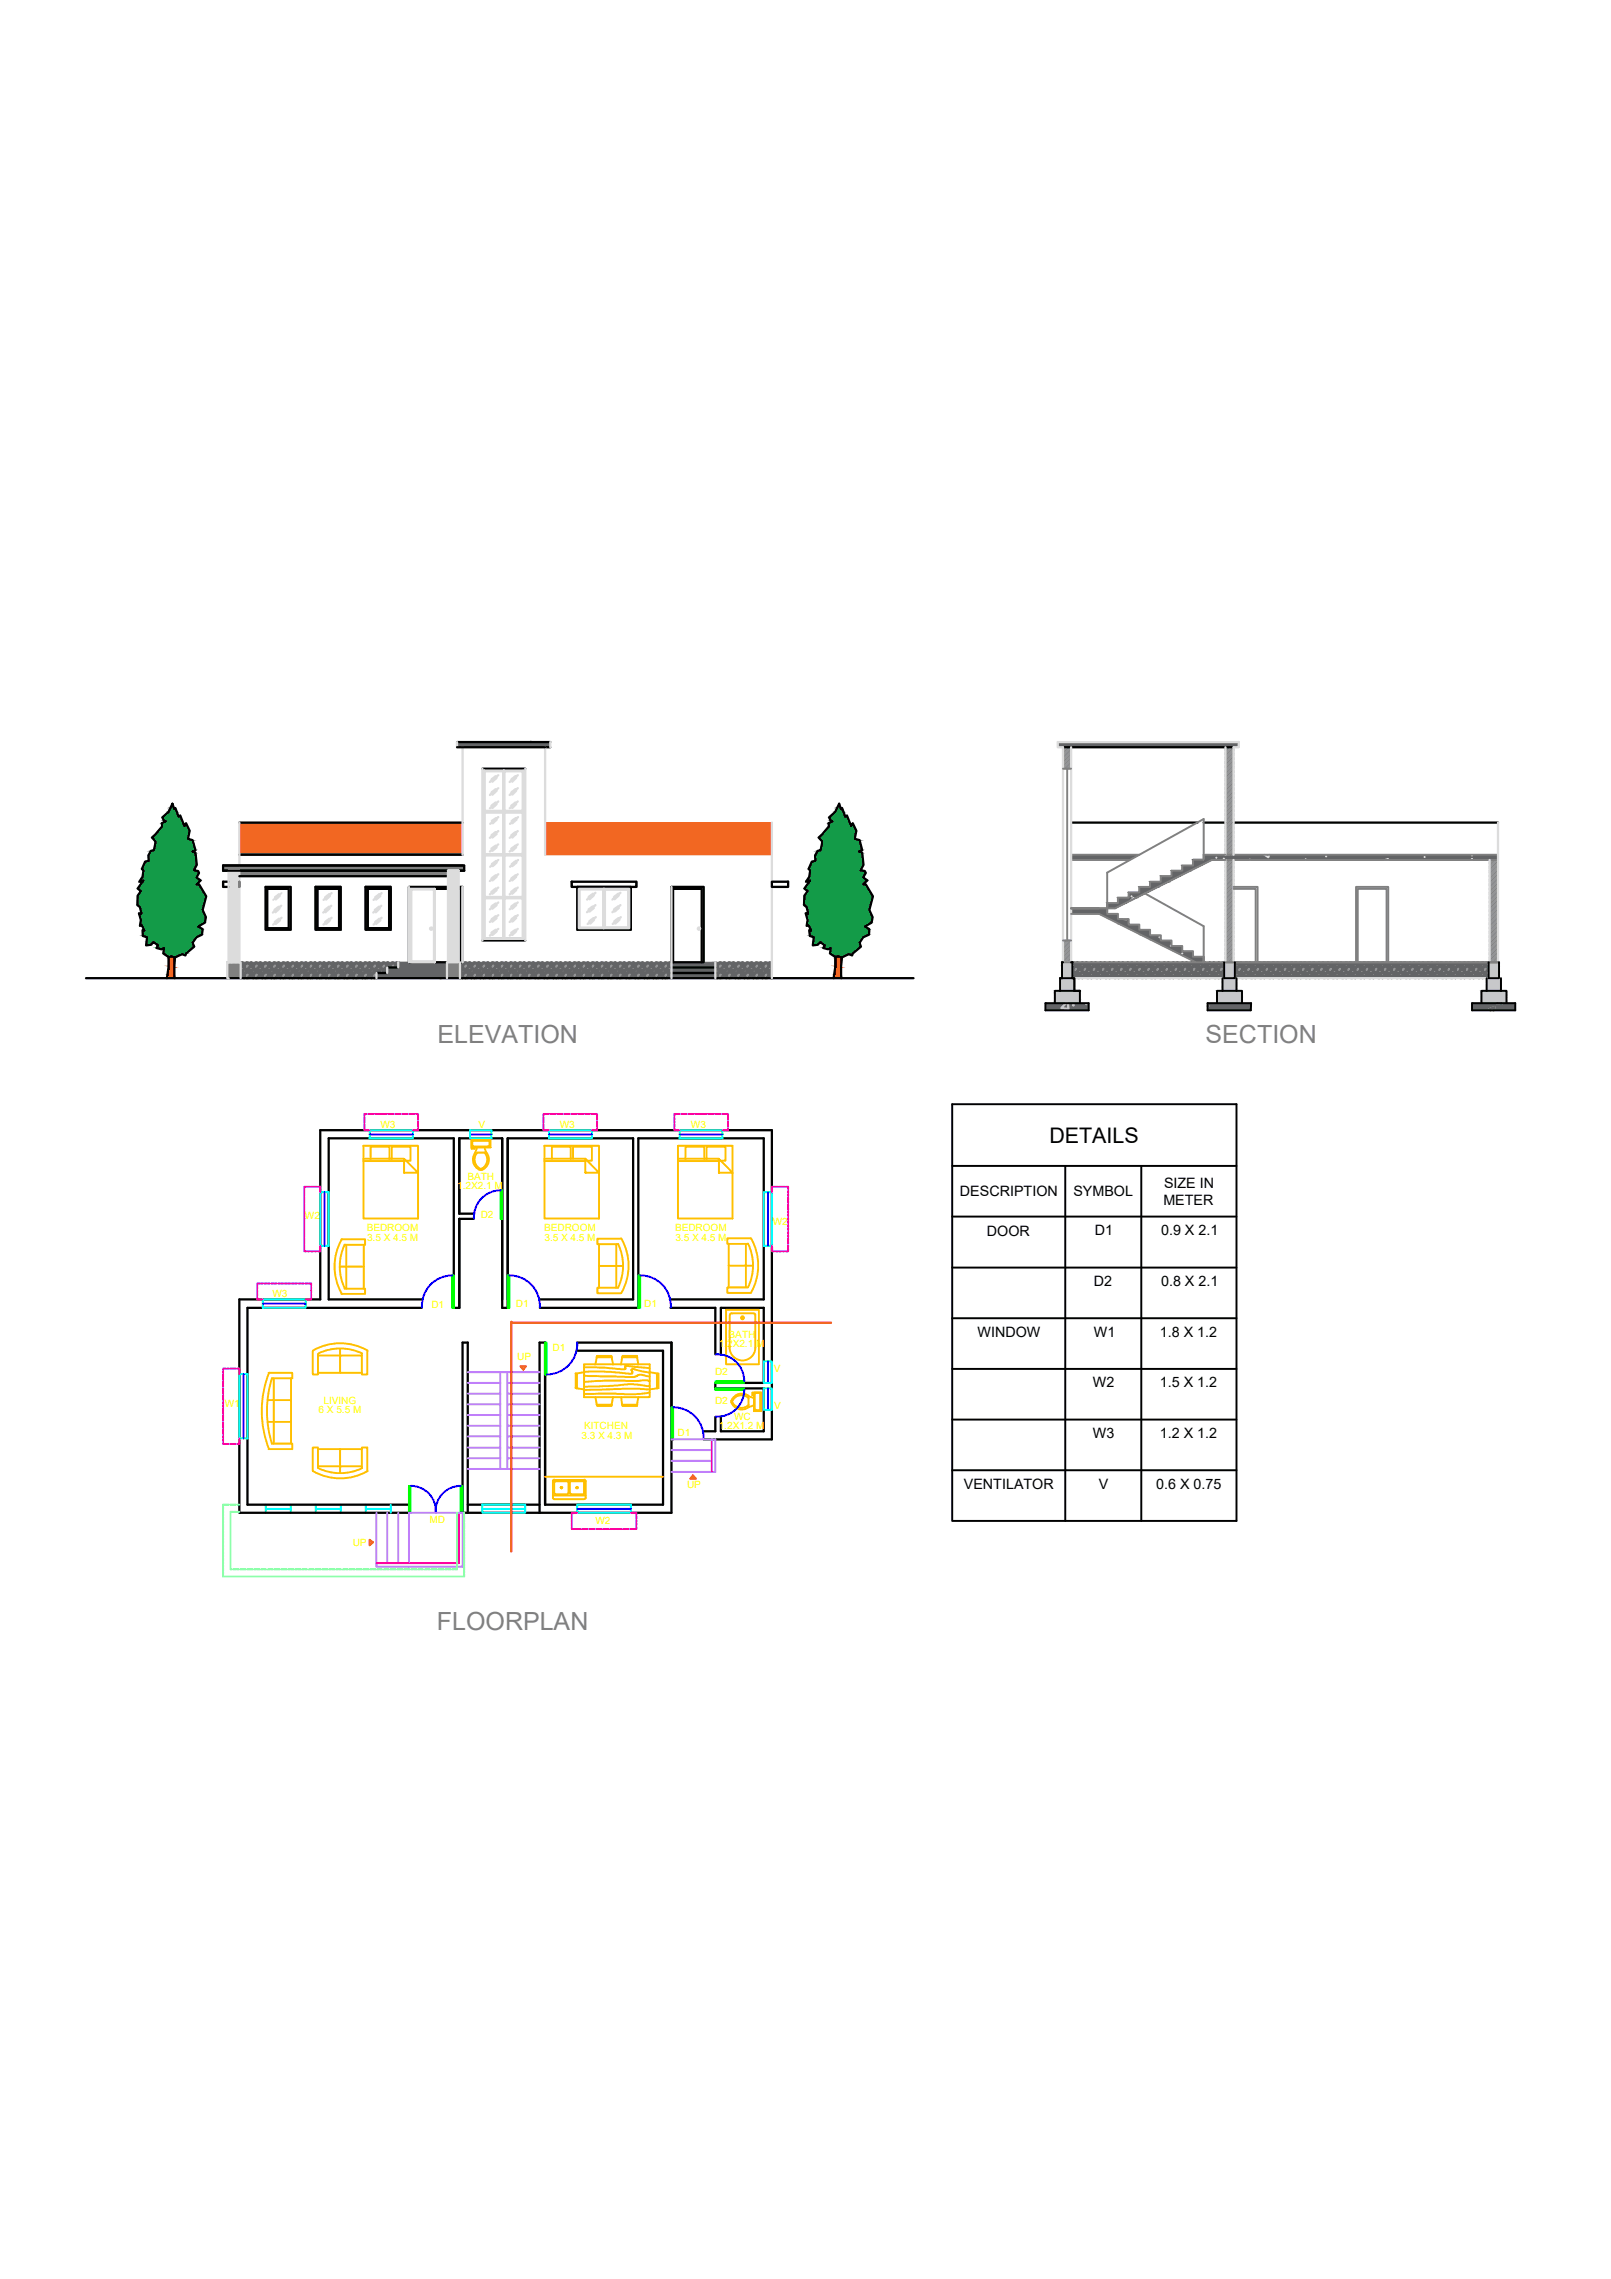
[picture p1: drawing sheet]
<svg xmlns="http://www.w3.org/2000/svg" width="210mm" height="297mm" viewBox="0 0 210 297" stroke-linecap="round" stroke-linejoin="round" font-family="sans-serif">
<defs><g id="words">
<g font-size="3.3" fill="#808080">
<text x="57" y="136">ELEVATION</text>
<text x="157.1" y="136">SECTION</text>
<text x="56.9" y="212.4">FLOORPLAN</text>
</g>
<text font-size="2.8" x="136.7" y="149">DETAILS</text>
<g font-size="1.9">
<text x="125.1" y="155.9">DESCRIPTION</text>
<text x="139.9" y="155.9">SYMBOL</text>
<text x="151.7" y="154.8">SIZE IN</text>
<text x="128.6" y="161.1">DOOR</text>
<text x="142.6" y="161">D1</text>
<text x="151.3" y="161">0.9 X 2.1</text>
<text x="151.6" y="157.1">METER</text>
<text x="142.5" y="167.6">D2</text>
<text x="151.3" y="167.6">0.8 X 2.1</text>
<text x="127.4" y="174.3">WINDOW</text>
<text x="142.5" y="174.2">W1</text>
<text x="151.1" y="174.2">1.8 X 1.2</text>
<text x="142.4" y="180.8">W2</text>
<text x="151.1" y="180.8">1.5 X 1.2</text>
<text x="142.4" y="187.5">W3</text>
<text x="151.1" y="187.5">1.2 X 1.2</text>
<text x="125.6" y="194.1">VENTILATOR</text>
<text x="143.2" y="194.1">V</text>
<text x="150.7" y="194.1">0.6 X 0.75</text>
</g>
<g font-size="1.3" fill="#ff0">
<text x="49.6" y="147">W3</text>
<text x="62.3" y="147.1">V</text>
<text x="72.9" y="147">W3</text>
<text x="90" y="147">W3</text>
<text x="59.6" y="155">1.2X2.1 M</text>
<text x="60.9" y="153.7">BATH</text>
<text x="39.7" y="158.9">W2</text>
<text x="47.8" y="160.4">BEDROOM</text>
<text x="47.8" y="161.7">3.5 X 4.5 M</text>
<text x="62.6" y="158.8">D2</text>
<text x="70.9" y="160.4">BEDROOM</text>
<text x="70.9" y="161.7">3.5 X 4.5 M</text>
<text x="88" y="160.4">BEDROOM</text>
<text x="88" y="161.7">3.5 X 4.5 M</text>
<text x="100.7" y="159.6">W2</text>
<text x="35.5" y="169.1">W3</text>
<text x="56.2" y="170.5">D1</text>
<text x="67.2" y="170.3">D1</text>
<text x="83.9" y="170.3">D1</text>
<text x="67.4" y="177.3">UP</text>
<text x="72" y="176.1">D1</text>
<text x="93.2" y="179.3">D2</text>
<text x="93.7" y="175.6">1.2X2.1 M</text>
<text x="94.9" y="174.4">BATH</text>
<text x="100.8" y="178.8">V</text>
<text x="29.3" y="183.4">W1</text>
<text x="41.5" y="184.2">6 X 5.5 M</text>
<text x="42.1" y="183">LIVING</text>
<text x="93.2" y="183">D2</text>
<text x="95.7" y="185.1">WC</text>
<text x="100.9" y="183.6">V</text>
<text x="75.8" y="187.6">3.3 X 4.3 M</text>
<text x="76.1" y="186.3">KITCHEN</text>
<text x="88.3" y="187.1">D1</text>
<text x="93.7" y="186.3">1.2X1.2 M</text>
<text x="89.5" y="194">UP</text>
<text x="46" y="201.5">UP</text>
<text x="56" y="198.4">MD</text>
<text x="77.6" y="198.7">W2</text>
</g>
</g></defs>
<!-- layer: WALL -->
<g fill="none" stroke="#000" stroke-width=".3">
<path d="M59.5 97.4h12.2M59.5 96.7h12.2M138.5 97.4h22.2M22.5 104.8l.2 .7 .1-.2 .5 1.2 .2-.2 .5 1.4 .2-.4 .5 1-.2 1 .6 .2 .4 1.3-.5 .2 .5 .2 .1 1.5-.3 .7 .5 .1 .1 .3-.3 .6 .5 .4-.5 .5h.3l1 1.5-.5 1.8 .4 .9-.1 .8-.9 .5 .6 .3-.1 .7-.7 .4-.5 .7 .2 .5-1.1 .9v.2l-.5-.1-.9 .4-.5-.2-.3 .2-.7-.5 .1-.7-.4 .1-.6-.1 .2-.4-.6-.4-.3 .3-.7 .1 .2-1-.6-.2v-.8l.2 .1-.3-.7-.3 .1 .2-.8-.3-.9 .3 .1-.2-.9-.3-.2v-1.3l.5-.6-.5-.3 .8-1-.6 .1 .5-.6 .1-.9-.2-.1 .4-1 .5-.1-.1-.7 .4-.6 .4-.1 .2-1.1-.5-.5 1.4-1.5-.1-.4 .5-.3h-.2l-.2-.5 .8-.7zM29.1 112.8h31.4v.7h-31.4zM29.1 112.8h31.4M29.8 114.9h-.7v.7h.7M31.2 111.4h29.1M31.2 107.2h29.1M31.2 114.2h27.2M34.6 115.6h3.3v5.6h-3.3zM34.8 115.9h2.8v5.1h-2.8z"/>
<path d="M41.1 115.6h3.3v5.6h-3.3zM41.3 115.9h2.9v5.1h-2.9zM47.7 115.6h3.2v5.6h-3.2zM47.9 115.9h2.8v5.1h-2.8zM58.4 115.6h-5.1v9.8h7v-9.8h-.5M58.4 115.9h-4.9v9.5M59.8 115.9h.2v9.5M62.9 100.2h5.5M63.1 111.4h5.1M63.1 100.4h5.1M63.1 105.8h5.1M63.1 117h5.1"/>
<path d="M74.5 114.9h8.4v.7h-8.4zM75.2 115.6h7v5.6h-7zM75.4 115.9h6.6v5.1h-6.6zM87.5 115.6h4.2v9.8h-4.2zM100.6 114.9h2.1v.7h-2.1zM109.3 104.8l.3 .7 .1-.2 .4 1.2 .2-.2 .6 1.4 .2-.4 .5 1-.2 1 .6 .2 .3 1.3-.4 .2 .4 .2 .2 1.5-.4 .7 .6 .1 .1 .3-.3 .6 .5 .4-.5 .5h.3l.9 1.5-.4 1.8 .4 .9-.1 .8-.9 .5 .6 .3-.1 .7-.7 .4-.5 .7 .2 .5-1.1 .9-.1 .2-.4-.1-.9 .4-.5-.2-.3 .2-.8-.5 .1-.7-.3 .1-.6-.1 .2-.4-.6-.4-.4 .3-.6 .1 .1-1-.5-.2-.1-.8 .3 .1-.3-.7-.3 .1 .1-.8-.2-.9 .3 .1-.2-.9-.3-.2v-1.3l.4-.6-.4-.3 .8-1-.6 .1 .4-.6 .2-.9-.2-.1 .4-1 .4-.1v-.7l.3-.6 .4-.1 .2-1.1-.4-.5 1.3-1.5-.1-.4 .6-.3h-.3l-.2-.5 .8-.7zM139.6 107.2h16.4M155.4 112.1h1.4M156.8 107.2h2.9M160.7 107.2h34.5M11.2 127.5h107.8M22 124.7v1.4l-.3 1.4"/>
<path d="M22.8 124.7l-.1 1.2 .1 1.6M49.1 126.8h1.3M50.4 126.1h1.5M62.9 122.6h5.5M63.1 122.4h5.1M87.5 126.8h5.7M87.5 126.1h5.7M87.7 125.4v-9.5h3.7v9.5M108.8 124.7v1.4l-.2 1.4M109.7 124.7l-.1 1.2v1.6M138.1 127.5h.3M138.4 125.4h.1"/>
<path d="M139.6 125.4h.1M139.7 127.5h.3v1.6h.7M61.7 158.9h-1.9v11.6h-.7v-22.1h-16.3v21h12.2M61.8 158.2h-2v-9.8h5.6v22.1h.8v-22.1h16.3v21h-12.2M54.9 170.5h-22.7v25.6h21.1M75.1 176.1h11.3v20h-15.4v-21.1h-.7v22.2M75.2 175h12.3v22.2h-27.2v-22.2h.6v22.2M87.3 169.4h12.2v-21h-16.3v22.1h-12.9M87.4 170.5h5.8v6M93.9 176.6v-6.1h5.6v9.7h-6.3v.8h6.3v5.5h-5.6v-1.9M31.2 197.2h22.1M60.9 196.1h9.4"/>
<path d="M87.5 187.6h.2M91.7 187.6h8.9v-40.3h-58.9v22.1h-10.5v27.8M93.2 184.7v1.8h-1.6"/>
</g>
<!-- layer: STAIRS -->
<g fill="none" stroke="#bf7fff" stroke-width=".25">
<path d="M60.9 178.8h9.4M65.2 178.8v12.7M66.1 178.8v12.7M49.1 197.2v7h11.2v-7h-6.9M50.4 197.2v6.5M51.9 197.2v6.5M53.3 197.2v6.5M60.9 191.5h9.4M60.9 190.1h4.3M60.9 188.7h4.3M60.9 187.2h4.3M60.9 185.8h4.3"/>
<path d="M60.9 184.4h4.3M60.9 183h4.3M60.9 181.6h4.3M60.9 180.2h4.3M66.1 190.1h4.2M66.1 188.7h4.2M66.1 187.2h4.2M66.1 185.8h4.2M66.1 184.4h4.2M66.1 183h4.2M66.1 181.6h4.2M66.1 180.2h4.2"/>
<path d="M87.5 189h5.2M87.5 190.4h5.2M87.5 187.6h5.7v4.2h-5.7"/>
</g>
<!-- layer: DOOR -->
<g fill="none" stroke="#00f" stroke-width=".25">
<path d="M42.3 155.4v7M48.2 147.9h5.6M61.2 147.9h2.8M65.2 155.1a3.5 3.5 0 0 0-3.4 3.8M71.5 147.9h5.6M88.5 147.9h5.6M100.1 155.4v7M31.7 179.1v8.4M34.2 169.9h5.6M58.9 166.2a4 4 0 0 0-3.9 4.2M66.4 166.2a4 4 0 0 1 3.9 4.2M75.2 175a4 4 0 0 1-3.9 4.1"/>
<path d="M83.4 166.2a4 4 0 0 1 4 4.2M93.3 176.5a3.5 3.5 0 0 1 3.7 3.5M100.1 177.4v2.8M53.3 196.1v1.1h.2M53.5 193.7a3.3 3.3 0 0 1 3.3 3.5 3.2 3.2 0 0 1 3.2-3.5M60 197.2h.3M75.2 196.7h7M87.5 187.6h.2M87.7 183.4a4 4 0 0 1 4 4.2M97 181.2a3.5 3.5 0 0 1-3.7 3.4M100.1 181v2.8"/>
</g>
<!-- layer: WINDOW -->
<g fill="none" stroke="#0ff" stroke-width=".25">
<path d="M41.7 155.4h1.1v7h-1.1zM48.2 147.3h5.6v1.1h-5.6zM61.2 147.3h2.8v1.1h-2.8zM71.5 147.3h5.6v1.1h-5.6zM88.5 147.3h5.6v1.1h-5.6zM99.5 155.4h1.1v7h-1.1zM31.2 179.1h1v8.4h-1zM34.2 169.4h5.6v1.1h-5.6zM99.5 177.4h1.1v2.8h-1.1zM34.6 196.1v1.1M34.6 196.7h3.3M37.9 196.1v1.1"/>
<path d="M41.1 196.1v1.1M41.1 196.7h3.3M44.4 196.1v1.1M47.7 196.1v1.1M47.7 196.7h3.2M50.9 196.1v1.1M62.9 196.1h5.5v1.1h-5.5zM62.9 196.7h5.5M75.2 196.1h7v1.1h-7zM99.5 181h1.1v2.8h-1.1z"/>
</g>
<!-- layer: FURNITURE -->
<g fill="none" stroke="#ffbf00" stroke-width=".25">
<path d="M47.4 149.3h7.1v9.5h-7.1zM47.4 151.3h5.2M47.4 151h5.2M48.3 151v-1.5h2.4v1.5M51 151v-1.5h2.5v1.8h-.6M52.6 151l1.9 1.9h-1.9zM61.4 148.6h2.5v.9h-2.5zM61.5 148.8v.5M61.5 149.3l.2 .1M61.6 149.4h2.1M61.6 148.7h2.1M61.7 148.7l-.2 .1"/>
<path d="M61.7 149.5l-.2 .1v.1h.3v-.2M61.9 150.2a1.46 1.46 0 0 0 .6 2.3M62.2 150.2h.9M62.2 149.5l-.3 .7M62.2 150.2a1.33 1.33 0 0 0 .3 2.1M62.5 152.3h.4M62.5 152.5h.3M63.1 149.5l.3 .7M63.1 150.2a1.33 1.33 0 0 1-.3 2.1M63.4 150.2a1.46 1.46 0 0 1-.6 2.3M63.7 148.7l.1 .1M63.8 149.3l-.1 .1"/>
<path d="M63.8 148.8v.5M70.9 149.3h7.1v9.5h-7.1zM70.9 151.3h5.4M70.9 151h5.4M71.9 151v-1.5h2.5v1.5M74.7 151v-1.5h2.4v1.8h-.6M76.3 151l1.7 1.9h-1.7zM88.3 149.3h7.1v9.5h-7.1zM88.3 151.3h5.4M88.3 151h5.4M89.3 151v-1.5h2.5v1.5M92.1 151v-1.5h2.4v1.8h-.6"/>
<path d="M93.7 151l1.7 1.9h-1.7zM35 178.9h3.1v.7h-2.7M35.1 178.9a13.5 13.5 0 0 0 0 10M35.4 179.6a14.4 14.4 0 0 0 0 8.6M35.7 179.6v8.6M37.9 179.6v8.6M40.8 176.1v3h.6v-2.6M40.8 176a7.1 7.1 0 0 1 7.1 0M41.4 178.9h5.7M41.4 176.7h5.7M41.5 176.4a6.6 6.6 0 0 1 5.7 0M44.3 165.1h3.1"/>
<path d="M44.3 175.8v3.1M44.5 161.5h3.1v.7h-2.7M44.5 161.5a7.1 7.1 0 0 0 0 7.1M44.9 168h2.7v.6h-3.1M44.9 162.2a6.6 6.6 0 0 0 0 5.7M45.1 162.2v5.8M47.4 162.2v5.8M47.9 176.1v3h-.8v-2.6M75 179h.1v2l-.1-.1zM76.1 178.2l2.8 .1 2 .2h.5l.1-.1-.1-.2a.12 .12 0 0 1 0-.2 .12 .12 0 0 1 .2 0l3.1 .3M76.1 178.8h2.5l2.5 .2a2.06 2.06 0 0 0 1.3 0v-.2a.23 .23 0 0 1-.1-.4 .23 .23 0 0 1 .4 .1l2 .4M76.1 179.3l5.4 .2a2.24 2.24 0 0 0 1.5-.2l.2-.1h.4l1.1 .2"/>
<path d="M76.1 177.8h8.6v4.3h-8.6zM76.1 178.8l-.9 .2v2l.9 .1M77.6 177.8l.2-.9h1.9l.2 .9M77.8 176.7h1.9v.2h-1.9zM78 165h3.2M78 162.2v5.6M80.3 162.2v5.6M80.5 167.8h-2.7v.8h3.1M80.5 162.1a6.6 6.6 0 0 1 0 5.7M80.9 161.4h-3.1v.8h2.7M81 161.4a7.1 7.1 0 0 1 0 7.1M81.1 176.7h1.9v.2h-1.9z"/>
<path d="M83 176.9l.2 .9M83 176.9h-1.9l-.2 .9M84.7 180l-.4-.1-1 .1-4.6-.1-2.6 .2M84.7 178.8l.9 .2v2l-.9 .1-3.6-.1-5 .2M85.7 179h.1v1.9l-.1 .1zM94.6 170.7h4.3v7.1h-4.3zM94.9 165h3.2M94.9 162.1v5.7M95.1 171.4v4.3M95.1 175.6a1.67 1.67 0 0 0 1.6 1.7 1.67 1.67 0 0 0 1.7-1.7M95.3 171.2h2.9M95.3 171.2h-.1l-.1 .2"/>
<path d="M96.6 171.8h.2M96.7 171.6v.3M97.2 162.1v5.7M97.4 167.8h-2.6v.7h3M97.5 162.1a6.6 6.6 0 0 1 0 5.7M97.8 161.4h-3v.7h2.6M97.8 161.4a7.1 7.1 0 0 1 0 7.1M98.2 171.2h.2v.2M98.4 171.4v4.3M34.9 182.5h3M34.9 185.3h3M35.4 188.2h2.7v.7h-3.1"/>
<path d="M40.8 191.7a7.1 7.1 0 0 0 7.1 0M41.4 191.3v-2.6h-.6v3.1M41.4 188.9h5.7M41.4 191.1h5.7M41.5 191.4a6.6 6.6 0 0 0 5.7 0M44.3 188.9v3.1M47.1 191.3v-2.6h.8v3.1M71 192.5h15.4M72 194.9h4.3M72.2 193.2v1.4M72.2 192.9h3.9M72.2 192.9l-.2 .2 .1 2.2 4 .1"/>
<path d="M72.2 194.6l.2 .1M72.3 194.8h1.6M73.9 193.1h-1.5l-.2 .1M74 193.1l.1 .1M74.1 193.2v1.4l-.1 .1M74.2 193.2v1.4M74.3 194.6l.1 .1M74.4 193.1h1.6l.1 .1M74.4 194.8h1.6M74.4 193.1l-.1 .1M76.1 193.2v1.4M76.1 192.9l.2 .2v2.1l-.2 .2"/>
<path d="M76.1 194.6l-.1 .1M77.6 182.1l.2 1h1.9l.2-1M77.8 183.1h1.9v.1h-1.9zM80.9 182.1l.2 1h1.9M81.1 183.1h1.9v.1h-1.9zM83.2 182.1l-.2 1M84.7 180.6l-.5 .1-1.2-.2-1.1-.1-2.7 .3h-3.1M84.7 181.5a25.1 25.1 0 0 1-5.4 .1l-3.2 .1M95.4 182.5v.4M95.5 182.5a1.33 1.33 0 0 1 2-.3v1M95.5 182.9a1.33 1.33 0 0 0 2 .2M97.5 182l.7 .2"/>
<path d="M97.6 182a1.38 1.38 0 0 0-2.3 .8 1.47 1.47 0 0 0 2.3 .6M98.2 181.5h1v2.4h-1zM98.2 181.8v-.3h-.2v.3h.2M98.2 183.2l-.7 .2M98.3 181.7v2M98.4 183.7l.1 .1M98.5 181.6h.4M98.5 183.8h.4M98.5 181.6l-.1 .1M99 181.6l.1 .1M99 181.7v2M99.1 183.7l-.1 .1"/>
<circle cx="96.7" cy="171.8" r=".19"/>
<circle cx="96.7" cy="171.8" r=".11"/>
<circle cx="73.2" cy="193.9" r=".11"/>
<circle cx="73.2" cy="193.9" r=".06"/>
<circle cx="75.2" cy="193.9" r=".11"/>
<circle cx="75.2" cy="193.9" r=".06"/>
</g>
<!-- layer: SITE -->
<path d="M65.2 155.1h.2v3.8h-.2zM58.9 166.2h.2v4.3h-.2zM66.2 166.2h.2v4.3h-.2zM71 175h.2v4.2h-.2zM83.2 166.2h.2v4.3h-.2zM53.3 197.2v-3.5h.2v3.5M60 197.2v-3.5h.3v3.5M87.5 187.6v-4.2h.2v4.2M93.2 180h3.7v.2h-3.7zM93.2 181h3.7v.2h-3.7z" fill="none" stroke="#0f0" stroke-width=".25"/>
<!-- layer: CHAJJA -->
<g fill="none" stroke="#f0f" stroke-width=".25">
<path d="M39.7 155.2v.3M39.7 155.6v.3M39.7 156.1v.3M39.7 156.5v.3M39.7 157v.3M39.7 157.4v.3M39.7 157.8v.3M39.7 158.3v.3M39.7 158.7v.3M39.7 159.2v.3M39.7 159.6v.3M39.9 154.7h-.2v.3"/>
<path d="M40.1 154.7h.3M40.5 154.7h.3M41 154.7h.3M41.4 154.7h.3v.3M41.7 155.1v.3M47.5 147v.3h.2M47.5 145.7v.3M47.5 146.1v.3M47.5 146.5v.3M47.8 145.2h-.3v.3M47.9 147.3h.3M47.9 145.2h.3"/>
<path d="M48.4 145.2h.3M48.8 145.2h.3M49.3 145.2h.3M49.7 145.2h.3M50.2 145.2h.2M50.6 145.2h.3M51 145.2h.3M51.5 145.2h.3M51.9 145.2h.3M52.4 145.2h.3M52.8 145.2h.3M53.3 145.2h.3"/>
<path d="M53.7 145.2h.3M53.8 147.3h.2M54.2 145.2h.3v.3M54.5 147v.3h-.3M54.5 145.7v.3M54.5 146.1v.3M54.5 146.5v.3M70.8 147v.3h.3M70.8 145.7v.3M70.8 146.1v.3M70.8 146.5v.3M71.1 145.2h-.3v.3"/>
<path d="M71.2 147.3h.3M71.3 145.2h.3M71.7 145.2h.3M72.2 145.2h.3M72.6 145.2h.3M73.1 145.2h.2M73.5 145.2h.3M73.9 145.2h.3M74.4 145.2h.3M74.8 145.2h.3M75.3 145.2h.3M75.7 145.2h.3"/>
<path d="M76.2 145.2h.3M76.6 145.2h.3M77.1 145.2h.3M77.1 147.3h.3M77.5 145.2h.3v.3M77.8 147v.3h-.3M77.8 145.7v.3M77.8 146.1v.3M77.8 146.5v.3M87.9 147v.3h.2M87.9 145.7v.3M87.9 146.1v.3"/>
<path d="M87.9 146.5v.3M88.2 145.2h-.3v.3M88.3 147.3h.2M88.3 145.2h.3M88.8 145.2h.3M89.2 145.2h.3M89.6 145.2h.3M90.1 145.2h.3M90.5 145.2h.3M91 145.2h.3M91.4 145.2h.3M91.8 145.2h.3"/>
<path d="M92.3 145.2h.3M92.7 145.2h.3M93.2 145.2h.3M93.6 145.2h.3M94.1 145.2h.3M94.1 147.3h.3M94.5 145.2h.4v.3M94.9 147v.3h-.3M94.9 145.7v.3M94.9 146.1v.3M94.9 146.5v.3M100.6 155.1v.3"/>
<path d="M100.9 154.7h-.3v.3M101 154.7h.3M101.5 154.7h.3M101.9 154.7h.3M102.4 154.7h.3v.3M102.7 155.2v.3M102.7 155.6v.3M102.7 156.1v.3M102.7 156.5v.3M102.7 157v.3M102.7 157.4v.3M102.7 157.8v.3"/>
<path d="M102.7 158.3v.3M102.7 158.7v.3M102.7 159.2v.3M102.7 159.6v.3M29.1 178.7v.3M29.1 179.1v.3M29.1 179.6v.3M29.4 178.4h-.3v.1M29.5 178.4h.3M30 178.4h.3M30.4 178.4h.3M30.9 178.4h.3v.3"/>
<path d="M31.2 178.8v.3M33.5 169.1v.3h.3M33.5 167.7v.3M33.5 168.2v.3M33.5 168.6v.3M33.9 167.3h-.4v.3M33.9 169.4h.3M34 167.3h.3M34.4 167.3h.3M34.9 167.3h.3M35.3 167.3h.3M35.8 167.3h.3"/>
<path d="M36.2 167.3h.3M36.6 167.3h.3M37.1 167.3h.3M37.5 167.3h.3M38 167.3h.3M38.4 167.3h.3M38.9 167.3h.3M39.3 167.3h.3M39.7 162.7v.4h.2M39.7 160v.3M39.7 160.5v.3M39.7 160.9v.3"/>
<path d="M39.7 161.4v.3M39.7 161.8v.3M39.7 162.3v.3M39.8 167.3h.3M39.8 169.4h.3M40.1 163.1h.3M40.2 167.3h.3v.3M40.5 169.1v.3h-.3M40.5 167.8v.2M40.5 168.2v.3M40.5 168.6v.3M40.5 163.1h.3"/>
<path d="M41 163.1h.3M41.7 162.8v.3h-.3M41.7 162.4v.3M100.6 162.4v.3M100.6 162.8v.3h.3M101.1 163.1h.3M101.5 163.1h.3M102 163.1h.3M102.7 162.7v.4h-.3M102.7 160v.3M102.7 160.5v.3M102.7 160.9v.3"/>
<path d="M102.7 161.4v.3M102.7 161.8v.3M102.7 162.3v.3M29.1 188v.2h.3M29.1 180v.3M29.1 180.5v.2M29.1 180.9v.3M29.1 181.3v.3M29.1 181.8v.3M29.1 182.2v.3M29.1 182.7v.3M29.1 183.1v.3"/>
<path d="M29.1 183.6v.3M29.1 184v.3M29.1 184.5v.3M29.1 184.9v.3M29.1 185.4v.3M29.1 185.8v.3M29.1 186.3v.2M29.1 186.7v.3M29.1 187.1v.3M29.1 187.6v.3M29.5 188.2h.3M30 188.2h.3"/>
<path d="M30.4 188.2h.3M31.2 187.9v.3h-.3M31.2 187.5v.3M59.8 197.2v6.5h-10.7M74.5 199v.3h.3M74.5 197.6v.3M74.5 198.1v.3M74.5 198.5v.3M74.8 197.2h-.3v.3M74.9 197.2h.3M75 199.3h.3M75.4 199.3h.3"/>
<path d="M75.9 199.3h.3M76.3 199.3h.3M76.8 199.3h.3M77.2 199.3h.3M77.7 199.3h.3M78.1 199.3h.3M78.6 199.3h.3M79 199.3h.3M79.4 199.3h.3M79.9 199.3h.3M80.3 199.3h.3M80.8 199.3h.3"/>
<path d="M81.2 199.3h.3M81.6 199.3h.3M82.1 199.3h.3M82.2 197.2h.3M82.6 197.2h.3v.3M82.9 199v.3h-.4M82.9 197.6v.3M82.9 198.1v.3M82.9 198.5v.3M92.7 187.6v4.2"/>
</g>
<!-- layer: PORCH -->
<g fill="none" stroke="#7fff9f" stroke-width=".25">
<path d="M29.1 196.4v.3M29.1 196.9v.3M29.1 197.3v.3M29.1 197.8v.3M29.1 198.2v.3M29.1 198.7v.3M29.1 199.1v.3M29.1 199.5v.3M29.1 200v.3M29.4 196.1h-.3v.2M29.5 196.1h.3M30 196.1h.3"/>
<path d="M30 197.5v.3M30 198v.3M30 198.4v.3M30 198.9v.3M30 199.3v.3M30 199.8v.3M30.3 197h-.3v.4M30.4 196.1h.3M30.5 197h.3M30.9 196.1h.3M30.9 197h.3M59.5 197.2v.2"/>
<path d="M59.5 197.6v.3M59.5 198v.3M59.5 198.5v.3M59.5 198.9v.3M59.5 199.4v.3M59.5 199.8v.3M60.5 197.2v.3M60.5 197.6v.3M60.5 198.1v.3M60.5 198.5v.3M60.5 199v.2M60.5 199.4v.3"/>
<path d="M60.5 199.8v.3M29.1 205.3v.2h.3M29.1 200.4v.3M29.1 200.9v.3M29.1 201.3v.3M29.1 201.7v.3M29.1 202.2v.3M29.1 202.6v.3M29.1 203.1v.3M29.1 203.5v.3M29.1 204v.3M29.1 204.4v.3"/>
<path d="M29.1 204.9v.3M29.5 205.5h.3M30 205.5h.3M30 204.2v.3h.3M30 200.2v.3M30 200.6v.3M30 201.1v.3M30 201.5v.3M30 202v.3M30 202.4v.3M30 202.8v.3M30 203.3v.3"/>
<path d="M30 203.7v.3M30.4 205.5h.3M30.4 204.5h.3M30.8 205.5h.3M30.8 204.5h.3M31.3 205.5h.3M31.3 204.5h.3M31.7 205.5h.3M31.7 204.5h.3M32.2 205.5h.3M32.2 204.5h.3M32.6 205.5h.3"/>
<path d="M32.6 204.5h.3M33.1 205.5h.3M33.1 204.5h.3M33.5 205.5h.3M33.5 204.5h.3M34 205.5h.3M34 204.5h.3M34.4 205.5h.3M34.4 204.5h.3M34.9 205.5h.3M34.9 204.5h.3M35.3 205.5h.3"/>
<path d="M35.3 204.5h.3M35.8 205.5h.3M35.8 204.5h.3M36.2 205.5h.3M36.2 204.5h.3M36.6 205.5h.3M36.6 204.5h.3M37.1 205.5h.3M37.1 204.5h.3M37.5 205.5h.3M37.5 204.5h.3M38 205.5h.3"/>
<path d="M38 204.5h.3M38.4 205.5h.3M38.4 204.5h.3M38.8 205.5h.3M38.8 204.5h.3M39.3 205.5h.3M39.3 204.5h.3M39.7 205.5h.3M39.7 204.5h.3M40.2 205.5h.3M40.2 204.5h.3M40.6 205.5h.3"/>
<path d="M40.6 204.5h.3M41.1 205.5h.3M41.1 204.5h.3M41.5 205.5h.3M41.5 204.5h.3M42 205.5h.3M42 204.5h.3M42.4 205.5h.3M42.4 204.5h.3M42.9 205.5h.3M42.9 204.5h.3M43.3 205.5h.3"/>
<path d="M43.3 204.5h.3M43.8 205.5h.3M43.8 204.5h.3M44.2 205.5h.3M44.2 204.5h.3M44.6 205.5h.3M44.6 204.5h.3M45.1 205.5h.3M45.1 204.5h.3M45.5 205.5h.3M45.5 204.5h.3M46 205.5h.3"/>
<path d="M46 204.5h.3M46.4 205.5h.3M46.4 204.5h.3M46.8 205.5h.3M46.8 204.5h.3M47.3 205.5h.3M47.3 204.5h.3M47.7 205.5h.3M47.7 204.5h.3M48.2 205.5h.3M48.2 204.5h.3M48.6 205.5h.3"/>
<path d="M48.6 204.5h.3M49.1 205.5h.3M49.1 204.5h.3M49.5 205.5h.3M49.5 204.5h.3M50 205.5h.3M50 204.5h.3M50.4 205.5h.3M50.4 204.5h.3M50.9 205.5h.3M50.9 204.5h.3M51.3 205.5h.3"/>
<path d="M51.3 204.5h.3M51.8 205.5h.3M51.8 204.5h.3M52.2 205.5h.3M52.2 204.5h.3M52.6 205.5h.3M52.6 204.5h.3M53.1 205.5h.3M53.1 204.5h.3M53.5 205.5h.3M53.5 204.5h.3M54 205.5h.3"/>
<path d="M54 204.5h.3M54.4 205.5h.3M54.4 204.5h.3M54.8 205.5h.3M54.8 204.5h.3M55.3 205.5h.3M55.3 204.5h.3M55.7 205.5h.3M55.7 204.5h.3M56.2 205.5h.3M56.2 204.5h.3M56.6 205.5h.3"/>
<path d="M56.6 204.5h.3M57.1 205.5h.3M57.1 204.5h.3M57.5 205.5h.3M57.5 204.5h.3M58 205.5h.3M58 204.5h.3M58.4 205.5h.3M58.4 204.5h.3M58.9 205.5h.3M58.9 204.5h.3M59.3 205.5h.3"/>
<path d="M59.5 200.3v.3M59.5 200.7v.3M59.5 201.2v.3M59.5 201.6v.3M59.5 202v.3M59.5 202.5v.3M59.5 202.9v.3M59.5 203.4v.3M59.5 203.8v.3M59.5 204.2v.3h-.2M59.8 205.5h.3M60.5 200.3v.3"/>
<path d="M60.5 200.7v.3M60.5 201.2v.3M60.5 201.6v.3M60.5 202.1v.3M60.5 202.5v.3M60.5 202.9v.3M60.5 203.4v.3M60.5 203.8v.3M60.5 204.3v.3M60.5 204.7v.3M60.5 205.2v.3h-.3"/>
</g>
<!-- layer: 0 -->
<path d="M67.8 178.1h.7l-.3 .4zM90.3 192.3l.4 .4h-.8zM48.2 200.7l.4 .3-.4 .4z" fill="none" stroke="#f00" stroke-width=".25"/>
<path d="M124.1 143.9h37v54.3h-37zM124.1 152h37M124.1 158.6h37M138.8 152v46.2M148.7 152v46.2M124.1 165.2h37M124.1 171.8h37M124.1 178.4h37M124.1 185h37M124.1 191.6h37" fill="none" stroke="#000" stroke-width=".25"/>
<!-- layer: WALL -->
<g fill="#808080" stroke="#808080" stroke-width=".13">
<path d="M29.1 112.8l31.4 .7v-.7zM29.1 112.8l31.4 .7h-31.4z"/>
<path d="M31.2 113.5l27.2 .7v-.7zM31.2 113.5l27.2 .7h-27.2z"/>
<path d="M58.2 125.4l1.7 2.1v-2.1zM58.2 125.4l1.7 2.1h-1.7z"/>
<path d="M29.6 125.4l1.8 2.1v-2.1zM29.6 125.4l1.8 2.1h-1.8z"/>
<circle cx="63.2" cy="97" r=".12"/>
<circle cx="69.2" cy="96.7" r=".12"/>
</g>
<g fill="#939598" stroke="#939598" stroke-width=".13">
<path d="M31.4 125.4l20.5 .7v-.7zM31.4 125.4l20.5 .7h-20.5z"/>
<path d="M31.4 126.1l19 .7v-.7zM31.4 126.1l19 .7h-19z"/>
<path d="M93.2 125.4l7.4 2.1v-2.1zM93.2 125.4l7.4 2.1h-7.4z"/>
<path d="M59.9 125.4l27.6 2.1v-2.1zM59.9 125.4l27.6 2.1h-27.6z"/>
<path d="M31.4 126.8l17.7 .7v-.7zM31.4 126.8l17.7 .7h-17.7z"/>
<path d="M51.9 125.4l6.3 .7v-.7zM51.9 125.4l6.3 .7h-6.3z"/>
<path d="M50.4 126.1l7.8 .7v-.7zM50.4 126.1l7.8 .7h-7.8z"/>
<path d="M49.1 126.8l9.1 .7v-.7zM49.1 126.8l9.1 .7h-9.1z"/>
<path d="M160.9 125.4l33.1 2.1v-2.1zM160.9 125.4l33.1 2.1h-33.1z"/>
<path d="M139.7 125.4l19.8 2.1v-2.1zM139.7 125.4l19.8 2.1h-19.8z"/>
<path d="M138.4 125.4l1.3 2.1v-2.1zM138.4 125.4l1.3 2.1h-1.3z"/>
<path d="M138.1 127.5l1.9 1.6v-1.6zM138.1 127.5l1.9 1.6h-1.9z"/>
<path d="M137.4 129.1h2.6zM137.4 129.1h2.6z"/>
<path d="M137.4 129.1l3.3 1.7v-1.7zM137.4 129.1l3.3 1.7h-3.3z"/>
<path d="M194 125.4l1.3 2.1v-2.1zM194 125.4l1.3 2.1h-1.3z"/>
<path d="M159.5 125.4l1.4 2.1v-2.1zM159.5 125.4l1.4 2.1h-1.4z"/>
<path d="M193.7 127.5l1.9 1.6v-1.6zM193.7 127.5l1.9 1.6h-1.9z"/>
<path d="M159.3 127.5l1.8 1.6v-1.6zM159.3 127.5l1.8 1.6h-1.8z"/>
<path d="M193 129.1h2.6zM193 129.1h2.6z"/>
<path d="M158.6 129.1h2.5zM158.6 129.1h2.5z"/>
<path d="M193 129.1l3.3 1.7v-1.7zM193 129.1l3.3 1.7h-3.3z"/>
<path d="M158.6 129.1l3.2 1.7v-1.7zM158.6 129.1l3.2 1.7h-3.2z"/>
</g>
<g fill="none" stroke="#636466" stroke-width=".3">
<path d="M31.4 126.1v-.1h.3l.2 .1-.1 .2-.2 .1h-.2M31.4 126.4l.1 .1-.1 .2M31.4 125.7v.2M31.4 126.9v.2M31.4 126.8h.2l-.2 .1zM31.4 125.6h.2l-.2 .1zM31.4 127.3v-.1h.3l.2 .1-.1 .2M31.5 125.4l-.1 .1M31.6 125.4l.1 .1 .2 .1 .2-.1v-.1M31.7 126.4h.4v.3h-.4zM31.9 125.8l.3-.3 .3 .1 .1 .2-.1 .3-.3 .2h-.3zM31.9 127l.3-.3 .3 .1 .1 .2-.1 .3-.3 .2h-.3z"/>
<path d="M31.9 127l-.4-.1-.1 .1 .1 .2h.3l.1-.1M31.9 125.8l-.4-.1-.1 .1 .1 .2h.3l.1-.1M32.2 126.5l.3-.1 .2 .2-.1 .1h-.3l-.1-.1zM32.2 125.4l.1 .1 .4-.1M32.4 127.5l.2-.3h.3l.1 .1v.2M32.5 126.8h.3l-.2 .1zM32.5 125.6h.3l-.2 .1zM32.6 126h.3l.1 .1v.2l-.2 .1h-.3l-.1-.1zM32.7 125.7l.3 .1v.2h-.3l-.1-.2zM32.7 126.9h.3v.1v.2h-.3l-.1-.2zM32.8 125.4v.1l.2 .1 .3-.1v-.1M32.9 126.4h.4v.3h-.5z"/>
<path d="M33.3 126.7l.3 .1 .2 .2-.1 .3-.3 .2h-.3l-.1-.3 .1-.2zM33.3 125.5l.3 .1 .2 .2-.1 .3-.3 .2h-.3l-.1-.2 .1-.3zM33.4 126.5l.3-.1 .2 .2-.1 .1h-.3l-.1-.1zM33.4 125.4l.1 .1 .4-.1M33.6 127.5l.2-.3h.3l.1 .1-.1 .2M33.7 126.8h.3l-.2 .1zM33.7 125.6h.3l-.2 .1zM33.8 126h.3l.1 .1v.2l-.3 .1h-.3v-.1zM33.9 125.7l.2 .1h.1v.2h-.3l-.1-.2zM33.9 126.9h.2l.1 .1v.2h-.3l-.1-.2zM34 125.4v.1l.2 .1 .2-.1 .1-.1M34.1 126.4h.3v.3h-.4z"/>
<path d="M34.5 126.7l.3 .1 .2 .2-.1 .3-.3 .2h-.3l-.1-.3 .1-.2zM34.5 125.5l.3 .1 .2 .2-.1 .3-.3 .2h-.3l-.1-.2 .1-.3zM34.6 126.5l.3-.1 .2 .2-.1 .1h-.3l-.1-.1zM34.6 125.4l.1 .1 .4-.1M34.8 127.5l.2-.3h.2l.2 .1-.1 .2M34.9 126.8h.3l-.2 .1zM34.9 125.6h.3l-.2 .1zM35 126h.2l.2 .1v.2l-.3 .1h-.3l-.1-.1zM35.1 126.9h.2l.1 .1v.2h-.3l-.1-.2zM35.1 125.7l.2 .1h.1v.2h-.3l-.1-.2zM35.2 125.4v.1l.2 .1 .2-.1 .1-.1M35.2 126.4h.4v.3h-.4z"/>
<path d="M35.5 125.8l.2-.3 .3 .1 .1 .2v.3l-.3 .2h-.3l-.1-.2zM35.7 126.7l.3 .1 .1 .2v.3l-.3 .2h-.3l-.1-.3 .1-.2zM35.8 126.5l.3-.1 .2 .2-.1 .1h-.3l-.1-.1zM35.8 125.4l.1 .1 .4-.1M36 127.5l.1-.3h.3l.2 .1-.1 .2M36.1 126.8h.3l-.2 .1zM36.1 125.6h.3l-.2 .1zM36.1 126h.3l.2 .1v.2l-.3 .1h-.3l-.1-.1zM36.3 126.9h.2l.1 .1v.2h-.3l-.1-.2zM36.3 125.7l.2 .1h.1v.2h-.3l-.1-.2zM36.4 125.4v.1l.2 .1 .2-.1 .1-.1M36.4 126.4h.4v.3h-.4z"/>
<path d="M36.6 125.8l.3-.3 .3 .1 .1 .2-.1 .3-.3 .2h-.2l-.1-.2zM36.9 126.7l.3 .1 .1 .2-.1 .3-.3 .2h-.2l-.1-.3v-.2zM37 126.5l.2-.1 .3 .2-.1 .1h-.3l-.2-.1zM37 125.4l.1 .1 .4-.1M37.2 127.5l.1-.3h.3l.2 .1-.1 .2M37.3 126.8h.2l-.1 .1zM37.3 125.6h.2l-.1 .1zM37.3 126h.3l.2 .1-.1 .2-.2 .1h-.3l-.1-.1zM37.5 126.9h.2l.1 .1-.1 .2h-.2l-.1-.2zM37.5 125.7l.2 .1h.1l-.1 .2h-.2l-.1-.2zM37.5 125.4l.1 .1 .2 .1 .2-.1v-.1M37.6 126.4h.4v.3h-.4z"/>
<path d="M38.1 126.7l.3 .1 .1 .2-.1 .3-.3 .2h-.2l-.1-.3v-.2zM38.1 125.5l.3 .1 .1 .2-.1 .3-.3 .2h-.2l-.1-.2v-.3zM38.2 126.5l.2-.1 .2 .2v.1h-.3l-.2-.1zM38.2 125.4l.1 .1 .3-.1M38.3 127.5l.2-.3h.3l.2 .1-.1 .2M38.5 126.8h.2l-.1 .1zM38.5 125.6h.2l-.1 .1zM38.5 126h.3l.2 .1-.1 .2-.2 .1h-.3l-.1-.1zM38.6 126.9h.3l.1 .1-.1 .2h-.3v-.2zM38.6 125.7l.3 .1h.1l-.1 .2h-.3v-.2zM38.7 125.4l.1 .1 .2 .1 .2-.1v-.1M38.8 126.4h.4v.3h-.4z"/>
<path d="M39 125.8l.3-.3 .3 .1 .1 .2-.1 .3-.3 .2h-.2l-.1-.2zM39.3 126.7l.3 .1 .1 .2-.1 .3-.3 .2h-.2l-.1-.3v-.2zM39.4 126.5l.2-.1 .2 .2-.1 .1h-.3l-.1-.1zM39.4 125.4v.1l.4-.1M39.5 127.5l.2-.3h.3l.2 .1-.1 .2M39.7 126.8h.2l-.2 .1zM39.7 125.6h.2l-.2 .1zM39.7 126h.3l.2 .1-.1 .2-.2 .1h-.3l-.1-.1zM39.8 126.9h.3l.1 .1-.1 .2h-.3l-.1-.2zM39.8 125.7l.3 .1h.1l-.1 .2h-.3l-.1-.2zM39.9 125.4v.1l.3 .1 .2-.1v-.1M40 126.4h.4v.3h-.5z"/>
<path d="M40.2 125.8l.3-.3 .3 .1 .1 .2-.1 .3-.3 .2h-.3v-.2zM40.5 126.7l.3 .1 .1 .2-.1 .3-.3 .2h-.3v-.3v-.2zM40.5 126.5l.3-.1 .2 .2-.1 .1h-.3l-.1-.1zM40.5 125.4l.1 .1 .4-.1M40.7 127.5l.2-.3h.3l.1 .1v.2M40.8 126.8h.3l-.2 .1zM40.8 125.6h.3l-.2 .1zM40.9 126h.3l.1 .1v.2l-.3 .1h-.2l-.1-.1zM41 125.7l.3 .1v.2h-.3l-.1-.2zM41 126.9h.3v.1v.2h-.3l-.1-.2zM41.1 125.4v.1l.2 .1 .3-.1v-.1M41.2 126.4h.4v.3h-.5z"/>
<path d="M41.4 125.8l.2-.3 .3 .1 .2 .2-.1 .3-.3 .2h-.3l-.1-.2zM41.6 126.7l.3 .1 .2 .2-.1 .3-.3 .2h-.3l-.1-.3 .1-.2zM41.7 126.5l.3-.1 .2 .2-.1 .1h-.3l-.1-.1zM41.7 125.4l.1 .1 .4-.1M41.9 127.5l.2-.3h.3l.1 .1-.1 .2M42 126.8h.3l-.2 .1zM42 125.6h.3l-.2 .1zM42.1 126h.3l.1 .1v.2l-.3 .1h-.3v-.1zM42.2 125.7l.2 .1h.1v.2h-.3l-.1-.2zM42.2 126.9h.2l.1 .1v.2h-.3l-.1-.2zM42.3 125.4v.1l.2 .1 .2-.1 .1-.1M42.4 126.4h.3v.3h-.4z"/>
<path d="M42.8 126.7l.3 .1 .2 .2-.1 .3-.3 .2h-.3l-.1-.3 .1-.2zM42.8 125.5l.3 .1 .2 .2-.1 .3-.3 .2h-.3l-.1-.2 .1-.3zM42.9 126.5l.3-.1 .2 .2-.1 .1h-.3l-.1-.1zM42.9 125.4l.1 .1 .4-.1M43.1 127.5l.2-.3h.2l.2 .1-.1 .2M43.2 126.8h.3l-.2 .1zM43.2 125.6h.3l-.2 .1zM43.3 126h.2l.2 .1v.2l-.3 .1h-.3l-.1-.1zM43.4 125.7l.2 .1h.1v.2h-.3l-.1-.2zM43.4 126.9h.2l.1 .1v.2h-.3l-.1-.2zM43.5 125.4v.1l.2 .1 .2-.1 .1-.1M43.5 126.4h.4v.3h-.4z"/>
<path d="M43.8 125.8l.2-.3 .3 .1 .1 .2v.3l-.3 .2h-.3l-.1-.2zM44 126.7l.3 .1 .1 .2v.3l-.3 .2h-.3l-.1-.3 .1-.2zM44.1 126.5l.3-.1 .2 .2-.1 .1h-.3l-.1-.1zM44.1 125.4l.1 .1 .4-.1M44.3 127.5l.1-.3h.3l.2 .1-.1 .2M44.4 126.8h.2l-.1 .1zM44.4 125.6h.2l-.1 .1zM44.4 126h.3l.2 .1v.2l-.3 .1h-.3l-.1-.1zM44.6 125.7l.2 .1h.1v.2h-.3l-.1-.2zM44.6 126.9h.2l.1 .1v.2h-.3l-.1-.2zM44.6 125.4l.1 .1 .2 .1 .2-.1 .1-.1M44.7 126.4h.4v.3h-.4z"/>
<path d="M45.2 126.7l.3 .1 .1 .2-.1 .3-.3 .2h-.2l-.1-.3v-.2zM45.2 125.5l.3 .1 .1 .2-.1 .3-.3 .2h-.2l-.1-.2v-.3zM45.3 126.5l.2-.1 .2 .2v.1h-.3l-.2-.1zM45.3 125.4l.1 .1 .3-.1M45.5 127.5l.1-.3h.3l.2 .1-.1 .2M45.6 126.8h.2l-.1 .1zM45.6 125.6h.2l-.1 .1zM45.6 126h.3l.2 .1-.1 .2-.2 .1h-.3l-.1-.1zM45.7 126.9h.3l.1 .1-.1 .2h-.3v-.2zM45.7 125.7l.3 .1h.1l-.1 .2h-.3v-.2zM45.8 125.4l.1 .1 .2 .1 .2-.1v-.1M45.9 126.4h.4v.3h-.4z"/>
<path d="M46.1 125.8l.3-.3 .3 .1 .1 .2-.1 .3-.3 .2h-.2l-.1-.2zM46.4 126.7l.3 .1 .1 .2-.1 .3-.3 .2h-.2l-.1-.3v-.2zM46.5 126.5l.2-.1 .2 .2-.1 .1h-.2l-.2-.1zM46.5 125.4l.1 .1 .3-.1M46.6 127.5l.2-.3h.3l.2 .1-.1 .2M46.8 126.8h.2l-.2 .1zM46.8 125.6h.2l-.2 .1zM46.8 126h.3l.2 .1-.1 .2-.2 .1h-.3l-.1-.1zM46.9 126.9h.3l.1 .1-.1 .2h-.3l-.1-.2zM46.9 125.7l.3 .1h.1l-.1 .2h-.3l-.1-.2zM47 125.4l.1 .1 .2 .1 .2-.1v-.1M47.1 126.4h.4v.3h-.4z"/>
<path d="M47.6 126.7l.3 .1 .1 .2-.1 .3-.3 .2h-.2l-.1-.3v-.2zM47.6 125.5l.3 .1 .1 .2-.1 .3-.3 .2h-.2l-.1-.2v-.3zM47.7 126.5l.2-.1 .2 .2-.1 .1h-.3l-.1-.1zM47.7 125.4v.1l.4-.1M47.8 127.5l.2-.3h.3l.2 .1-.1 .2M48 126.8h.2l-.2 .1zM48 125.6h.2l-.2 .1zM48 126h.3l.2 .1-.1 .2-.2 .1h-.3l-.1-.1zM48.1 126.9h.3l.1 .1-.1 .2h-.3l-.1-.2zM48.1 125.7l.3 .1h.1l-.1 .2h-.3l-.1-.2zM48.2 125.4l.3 .2 .2-.1v-.1M48.3 126.4h.4v.3h-.4l-.1-.1z"/>
<path d="M48.5 125.8l.3-.3 .3 .1 .1 .2-.1 .3-.3 .2h-.2l-.1-.2zM48.8 126.5l.3-.1 .2 .2-.1 .1h-.3l-.1-.1zM48.8 125.4l.1 .1 .4-.1M49.1 126.8l-.3-.1-.3 .3v.2l.1 .3h.2l.3-.2M49.1 127.3l-.1 .2M49.2 126.8v-.1l.2 .1M49.2 125.6h.2l-.2 .1zM49.2 126h.3l.1 .1v.2l-.3 .1h-.2l-.1-.1zM49.3 125.7l.3 .1v.2h-.3l-.1-.2zM49.4 125.4l.2 .2 .3-.1v-.1M49.5 126.4h.4v.3h-.4l-.1-.1zM49.7 125.8l.2-.3 .3 .1 .2 .2-.1 .3-.3 .2h-.2l-.2-.2z"/>
<path d="M49.9 126.8v-.1l.3 .1M50 125.4l.1 .1 .4-.1M50.4 125.6h.2l-.2 .1zM50.4 126.5h-.4v.1l.1 .1h.3v-.1M50.4 126.8h.1M50.5 125.7l.2 .1h.1v.2h-.3l-.1-.2zM50.6 125.4l.2 .2 .2-.1 .1-.1M50.8 126.1l-.4-.1-.2 .3v.1h.2M50.9 126.1v-.3l.2-.3 .3 .1 .1 .2v.3M51.2 125.4l.1 .1 .4-.1M51.4 126.1h.1M51.5 125.6h.3l-.2 .1z"/>
<path d="M51.8 125.4l.1 .1M51.9 125.7h-.2l-.1 .1 .1 .2h.2M51.9 126h-.4v.1M57.1 125.4l-.3 .4h.6l-.1-.4M57.4 127.5h.1M59.9 126.5v.1M59.9 125.4h.1M59.9 125.8h.4v.2l-.4-.1M59.9 126.9l.4 .1v.2l-.4-.1M59.9 125.6h.2l-.2 .1M59.9 126.8h.2l-.2 .1M59.9 126h.2l.2 .1v.2l-.4 .1"/>
<path d="M59.9 127.2h.2l.2 .1-.1 .2M60.1 125.4l.2 .2 .2-.1 .1-.1M60.1 126.4h.4v.3h-.4v-.1zM60.6 126.7l.3 .1 .1 .2-.1 .3-.3 .2h-.2l-.1-.3 .1-.2zM60.6 125.5l.3 .1 .1 .2-.1 .3-.3 .2h-.2l-.1-.2 .1-.3zM60.7 126.5l.2-.1 .3 .2-.1 .1h-.3l-.2-.1zM60.7 125.4l.1 .1 .4-.1M60.9 127.5l.1-.3h.3l.2 .1-.1 .2M61 126.8h.2l-.1 .1zM61 125.6h.2l-.1 .1zM61 126h.3l.2 .1v.2l-.3 .1h-.3l-.1-.1zM61.2 126.9h.2l.1 .1v.2h-.3l-.1-.2z"/>
<path d="M61.2 125.7l.2 .1h.1v.2h-.3l-.1-.2zM61.2 125.4l.3 .2 .2-.1 .1-.1M61.3 126.4h.4v.3h-.4l-.1-.1zM61.5 125.8l.3-.3 .3 .1 .1 .2-.1 .3-.3 .2h-.2l-.1-.2zM61.8 126.7l.3 .1 .1 .2-.1 .3-.3 .2h-.2l-.1-.3v-.2zM61.9 126.5l.2-.1 .2 .2v.1h-.3l-.2-.1zM61.9 125.4l.1 .1 .3-.1M62 127.5l.2-.3h.3l.2 .1-.1 .2M62.2 126.8h.2l-.1 .1zM62.2 125.6h.2l-.1 .1zM62.2 126h.3l.2 .1-.1 .2-.2 .1h-.3l-.1-.1zM62.3 126.9h.3l.1 .1-.1 .2h-.3v-.2z"/>
<path d="M62.3 125.7l.3 .1h.1l-.1 .2h-.3v-.2zM62.4 125.4l.3 .2 .2-.1v-.1M62.5 126.4h.4v.3h-.4l-.1-.1zM63 126.7l.3 .1 .1 .2-.1 .3-.3 .2h-.2l-.1-.3v-.2zM63 125.5l.3 .1 .1 .2-.1 .3-.3 .2h-.2l-.1-.2v-.3zM63.1 126.5l.2-.1 .2 .2-.1 .1h-.3l-.1-.1zM63.1 125.4v.1l.4-.1M63.2 127.5l.2-.3h.3l.2 .1-.1 .2M63.4 126.8h.2l-.2 .1zM63.4 125.6h.2l-.2 .1zM63.4 126h.3l.2 .1-.1 .2-.2 .1h-.3l-.1-.1zM63.5 126.9h.3l.1 .1-.1 .2h-.3l-.1-.2z"/>
<path d="M63.5 125.7l.3 .1h.1l-.1 .2h-.3l-.1-.2zM63.6 125.4l.3 .2 .2-.1v-.1M63.7 126.4h.4v.3h-.4l-.1-.1zM64.2 126.7l.3 .1 .1 .2-.1 .3-.3 .2h-.2l-.1-.3v-.2zM64.2 125.5l.3 .1 .1 .2-.1 .3-.3 .2h-.2l-.1-.2v-.3zM64.2 126.5l.3-.1 .2 .2-.1 .1h-.2l-.2-.1zM64.2 125.4l.2 .1 .3-.1M64.4 127.5l.2-.3h.3l.2 .1-.1 .2M64.6 126.8h.2l-.2 .1zM64.6 125.6h.2l-.2 .1zM64.6 126h.3l.2 .1-.1 .2-.2 .1h-.3l-.1-.1zM64.7 126.9h.3l.1 .1-.1 .2h-.3l-.1-.2z"/>
<path d="M64.7 125.7l.3 .1h.1l-.1 .2h-.3l-.1-.2zM64.8 125.4l.3 .2 .2-.1v-.1M64.9 126.4h.4v.3h-.4l-.1-.1zM65.3 126.7l.3 .1 .2 .2-.1 .3-.3 .2h-.2l-.1-.3v-.2zM65.3 125.5l.3 .1 .2 .2-.1 .3-.3 .2h-.2l-.1-.2v-.3zM65.4 126.5l.3-.1 .2 .2-.1 .1h-.2l-.2-.1zM65.4 125.4l.2 .1 .3-.1M65.6 127.5l.2-.3h.3l.1 .1v.2M65.8 126.8h.2l-.2 .1zM65.8 125.6h.2l-.2 .1zM65.8 126h.3l.1 .1v.2l-.3 .1h-.3v-.1zM65.9 126.9h.3v.1v.2h-.3l-.1-.2z"/>
<path d="M65.9 125.7l.3 .1v.2h-.3l-.1-.2zM66 125.4l.2 .2 .2-.1 .1-.1M66.1 126.4h.3v.3h-.3l-.1-.1zM66.3 125.8l.2-.3 .3 .1 .2 .2-.1 .3-.3 .2h-.2l-.2-.2zM66.5 126.7l.3 .1 .2 .2-.1 .3-.3 .2h-.2l-.2-.3 .1-.2zM66.6 126.5l.3-.1 .2 .2-.1 .1h-.3l-.1-.1zM66.6 125.4l.1 .1 .4-.1M66.8 127.5l.2-.3h.3l.1 .1-.1 .2M67 126.8h.2l-.2 .1zM67 125.6h.2l-.2 .1zM67 126h.3l.1 .1v.2l-.3 .1h-.3l-.1-.1zM67.1 126.9h.2l.1 .1v.2h-.3l-.1-.2z"/>
<path d="M67.1 125.7l.2 .1h.1v.2h-.3l-.1-.2zM67.2 125.4l.2 .2 .2-.1 .1-.1M67.3 126.4h.3v.3h-.3l-.1-.1zM67.5 125.8l.2-.3 .3 .1 .1 .2v.3l-.3 .2h-.3l-.1-.2zM67.7 126.7l.3 .1 .1 .2v.3l-.3 .2h-.3l-.1-.3 .1-.2zM67.8 126.5l.3-.1 .2 .2-.1 .1h-.3l-.1-.1zM67.8 125.4l.1 .1 .4-.1M68 127.5l.1-.3h.3l.2 .1-.1 .2M68.1 126.8h.3l-.2 .1zM68.1 125.6h.3l-.2 .1zM68.1 126h.3l.2 .1v.2l-.3 .1h-.3l-.1-.1zM68.3 126.9h.2l.1 .1v.2h-.3l-.1-.2z"/>
<path d="M68.3 125.7l.2 .1h.1v.2h-.3l-.1-.2zM68.4 125.4l.2 .2 .2-.1 .1-.1M68.4 126.4h.4v.3h-.4v-.1zM68.9 126.7l.3 .1 .1 .2-.1 .3-.3 .2h-.2l-.1-.3 .1-.2zM68.9 125.5l.3 .1 .1 .2-.1 .3-.3 .2h-.2l-.1-.2 .1-.3zM69 126.5l.2-.1 .3 .2-.1 .1h-.3l-.2-.1zM69 125.4l.1 .1 .4-.1M69.2 127.5l.1-.3h.3l.2 .1-.1 .2M69.3 126.8h.2l-.1 .1zM69.3 125.6h.2l-.1 .1zM69.3 126h.3l.2 .1v.2l-.3 .1h-.3l-.1-.1zM69.5 126.9h.2l.1 .1v.2h-.3l-.1-.2z"/>
<path d="M69.5 125.7l.2 .1h.1v.2h-.3l-.1-.2zM69.5 125.4l.3 .2 .2-.1v-.1M69.6 126.4h.4v.3h-.4l-.1-.1zM69.8 125.8l.3-.3 .3 .1 .1 .2-.1 .3-.3 .2h-.2l-.1-.2zM70.1 126.7l.3 .1 .1 .2-.1 .3-.3 .2h-.2l-.1-.3v-.2zM70.2 126.5l.2-.1 .2 .2v.1h-.3l-.2-.1zM70.2 125.4l.1 .1 .3-.1M70.3 127.5l.2-.3h.3l.2 .1-.1 .2M70.5 126.8h.2l-.1 .1zM70.5 125.6h.2l-.1 .1zM70.5 126h.3l.2 .1-.1 .2-.2 .1h-.3l-.1-.1zM70.6 125.7l.3 .1h.1l-.1 .2h-.3v-.2z"/>
<path d="M70.6 126.9h.3l.1 .1-.1 .2h-.3v-.2zM70.7 125.4l.3 .2 .2-.1v-.1M70.8 126.4h.4v.3h-.4l-.1-.1zM71 125.8l.3-.3 .3 .1 .1 .2-.1 .3-.3 .2h-.2l-.1-.2zM71.3 126.7l.3 .1 .1 .2-.1 .3-.3 .2h-.2l-.1-.3v-.2zM71.4 126.5l.2-.1 .2 .2-.1 .1h-.2l-.2-.1zM71.4 125.4l.1 .1 .3-.1M71.5 127.5l.2-.3h.3l.2 .1-.1 .2M71.7 126.8h.2l-.2 .1zM71.7 125.6h.2l-.2 .1zM71.7 126h.3l.2 .1-.1 .2-.2 .1h-.3l-.1-.1zM71.8 125.7l.3 .1h.1l-.1 .2h-.3l-.1-.2z"/>
<path d="M71.8 126.9h.3l.1 .1-.1 .2h-.3l-.1-.2zM71.9 125.4l.3 .2 .2-.1v-.1M72 126.4h.4v.3h-.4l-.1-.1zM72.5 126.7l.3 .1 .1 .2-.1 .3-.3 .2h-.2l-.1-.3v-.2zM72.5 125.5l.3 .1 .1 .2-.1 .3-.3 .2h-.2l-.1-.2v-.3zM72.5 126.5l.3-.1 .2 .2-.1 .1h-.2l-.2-.1zM72.5 125.4l.2 .1 .3-.1M72.7 127.5l.2-.3h.3l.1 .1v.2M72.9 126.8h.2l-.2 .1zM72.9 125.6h.2l-.2 .1zM72.9 126h.3l.1 .1v.2l-.2 .1h-.3l-.1-.1zM73 125.7l.3 .1v.2h-.3l-.1-.2z"/>
<path d="M73 126.9h.3v.1v.2h-.3l-.1-.2zM73.1 125.4l.2 .2 .3-.1v-.1M73.2 126.4h.4v.3h-.4l-.1-.1zM73.6 126.7l.3 .1 .2 .2-.1 .3-.3 .2h-.2l-.2-.3 .1-.2zM73.6 125.5l.3 .1 .2 .2-.1 .3-.3 .2h-.2l-.2-.2 .1-.3zM73.7 126.5l.3-.1 .2 .2-.1 .1h-.2l-.2-.1zM73.7 125.4l.2 .1 .3-.1M73.9 127.5l.2-.3h.3l.1 .1v.2M74.1 126h.3l.1 .1v.2l-.3 .1h-.3v-.1zM74.1 126.8h.2l-.2 .1zM74.1 125.6h.2l-.2 .1zM74.2 125.7l.3 .1v.2h-.3l-.1-.2z"/>
<path d="M74.2 126.9h.3v.1v.2h-.3l-.1-.2zM74.3 125.4l.2 .2 .2-.1 .1-.1M74.4 126.4h.3v.3h-.3l-.1-.1zM74.6 125.8l.2-.3 .3 .1 .2 .2-.1 .3-.3 .2h-.2l-.2-.2zM74.8 126.7l.3 .1 .2 .2-.1 .3-.3 .2h-.2l-.2-.3 .1-.2zM74.9 126.5l.3-.1 .2 .2-.1 .1h-.3l-.1-.1zM74.9 125.4l.1 .1 .4-.1M75.1 127.5l.2-.3h.3l.1 .1-.1 .2M75.3 126.8h.2l-.2 .1zM75.3 125.6h.2l-.2 .1zM75.3 126h.3l.1 .1v.2l-.3 .1h-.3l-.1-.1zM75.4 125.7l.3 .1v.2h-.3l-.1-.2z"/>
<path d="M75.4 126.9l.3 .1v.2h-.3l-.1-.2zM75.5 125.4l.2 .2 .2-.1 .1-.1M75.6 126.4h.3v.3h-.3l-.1-.1zM75.8 125.8l.2-.3 .3 .1 .1 .2v.3l-.3 .2h-.3l-.1-.2zM76 126.7l.3 .1 .1 .2v.3l-.3 .2h-.3l-.1-.3 .1-.2zM76.1 126.5l.3-.1 .2 .2-.1 .1h-.3l-.1-.1zM76.1 125.4l.1 .1 .4-.1M76.3 127.5l.1-.3h.3l.2 .1-.1 .2M76.4 126.8h.3l-.2 .1zM76.4 125.6h.3l-.2 .1zM76.4 126h.3l.2 .1v.2l-.3 .1h-.3l-.1-.1zM76.6 126.9h.2l.1 .1v.2h-.3l-.1-.2z"/>
<path d="M76.6 125.7l.2 .1h.1v.2h-.3l-.1-.2zM76.7 125.4l.2 .2 .2-.1 .1-.1M76.7 126.4h.4v.3h-.4v-.1zM77.2 126.7l.3 .1 .1 .2-.1 .3-.3 .2h-.2l-.1-.3v-.2zM77.2 125.5l.3 .1 .1 .2-.1 .3-.3 .2h-.2l-.1-.2v-.3zM77.3 126.5l.2-.1 .3 .2-.1 .1h-.3l-.2-.1zM77.3 125.4l.1 .1 .4-.1M77.5 127.5l.1-.3h.3l.2 .1-.1 .2M77.6 126.8h.2l-.1 .1zM77.6 125.6h.2l-.1 .1zM77.6 126h.3l.2 .1-.1 .2-.2 .1h-.3l-.1-.1zM77.8 126.9h.2l.1 .1-.1 .2h-.2l-.1-.2z"/>
<path d="M77.8 125.7l.2 .1h.1l-.1 .2h-.2l-.1-.2zM77.8 125.4l.3 .2 .2-.1v-.1M77.9 126.4h.4v.3h-.4l-.1-.1zM78.4 126.7l.3 .1 .1 .2-.1 .3-.3 .2h-.2l-.1-.3v-.2zM78.4 125.5l.3 .1 .1 .2-.1 .3-.3 .2h-.2l-.1-.2v-.3zM78.5 126.5l.2-.1 .2 .2v.1h-.3l-.2-.1zM78.5 125.4l.1 .1 .3-.1M78.6 127.5l.2-.3h.3l.2 .1-.1 .2M78.8 126.8h.2l-.1 .1zM78.8 125.6h.2l-.1 .1zM78.8 126h.3l.2 .1-.1 .2-.2 .1h-.3l-.1-.1zM78.9 126.9h.3l.1 .1-.1 .2h-.3v-.2z"/>
<path d="M78.9 125.7l.3 .1h.1l-.1 .2h-.3v-.2zM79 125.4l.3 .2 .2-.1v-.1M79.1 126.4h.4l.1 .2-.1 .1h-.4l-.1-.1zM79.3 125.8l.3-.3 .3 .1 .1 .2-.1 .3-.3 .2h-.2l-.1-.2zM79.6 126.7l.3 .1 .1 .2-.1 .3-.3 .2h-.2l-.1-.3v-.2zM79.7 126.5l.2-.1 .3 .2-.2 .1h-.2l-.2-.1zM79.7 125.4l.1 .1 .3-.1M79.8 127.5l.2-.3h.3l.2 .1-.1 .2M80 126.8h.2l-.2 .1zM80 125.6h.2l-.2 .1zM80 126h.3l.2 .1-.1 .2-.2 .1h-.3l-.1-.1zM80.2 125.7l.3 .1-.1 .2h-.3l-.1-.2z"/>
<path d="M80.2 126.9l.3 .1-.1 .2h-.3l-.1-.2zM80.2 125.4l.3 .2 .2-.1v-.1M80.3 126.4h.4l.1 .2-.1 .1h-.4l-.1-.1zM80.5 125.8l.3-.3 .3 .1 .1 .2-.1 .3-.3 .2h-.2l-.1-.2zM80.8 126.7l.3 .1 .1 .2-.1 .3-.3 .2h-.2l-.1-.3v-.2zM80.8 126.5l.3-.1 .3 .2-.2 .1h-.2l-.2-.1zM80.8 125.4l.2 .1 .3-.1M81 127.5l.2-.3h.3l.1 .1v.2M81.2 126.8h.2l-.2 .1zM81.2 125.6h.2l-.2 .1zM81.2 126h.3l.1 .1v.2l-.2 .1h-.3l-.1-.1zM81.4 125.7l.2 .1v.2h-.3l-.1-.2z"/>
<path d="M81.4 126.9l.2 .1v.2h-.3l-.1-.2zM81.4 125.4l.2 .2 .3-.1v-.1M81.5 126.4h.4v.2v.1h-.4l-.1-.1zM81.9 126.7l.3 .1 .2 .2-.1 .3-.3 .2h-.2l-.2-.3 .1-.2zM81.9 125.5l.3 .1 .2 .2-.1 .3-.3 .2h-.2l-.2-.2 .1-.3zM82 126.5l.3-.1 .2 .2-.1 .1h-.2l-.2-.1zM82 125.4l.2 .1 .3-.1M82.2 127.5l.2-.3h.3l.1 .1-.1 .2M82.4 126.8h.2l-.2 .1zM82.4 125.6h.2l-.2 .1zM82.4 126h.3l.1 .1v.2l-.3 .1h-.3v-.1zM82.5 125.7l.3 .1v.2h-.3l-.1-.2z"/>
<path d="M82.5 126.9l.3 .1v.2h-.3l-.1-.2zM82.6 125.4l.2 .2 .2-.1 .1-.1M82.7 126.4h.3l.1 .2-.1 .1h-.3l-.1-.1zM83.1 126.7l.3 .1 .2 .2-.1 .3-.3 .2h-.2l-.2-.3 .1-.2zM83.1 125.5l.3 .1 .2 .2-.1 .3-.3 .2h-.2l-.2-.2 .1-.3zM83.2 126.5l.3-.1 .2 .2-.1 .1h-.3l-.1-.1zM83.2 125.4l.1 .1 .4-.1M83.4 127.5l.2-.3h.2l.2 .1-.1 .2M83.6 126.8h.2l-.2 .1zM83.6 125.6h.2l-.2 .1zM83.6 126h.2l.2 .1v.2l-.3 .1h-.3l-.1-.1zM83.7 125.7l.3 .1v.2h-.3l-.1-.2z"/>
<path d="M83.7 126.9l.3 .1v.2h-.3l-.1-.2zM83.8 125.4l.2 .2 .2-.1 .1-.1M83.8 126.4h.4l.1 .2-.1 .1h-.4v-.1zM84.1 125.8l.2-.3 .3 .1 .1 .2v.3l-.3 .2h-.3l-.1-.2zM84.3 126.7l.3 .1 .1 .2v.3l-.3 .2h-.3l-.1-.3 .1-.2zM84.4 126.5l.3-.1 .2 .2-.1 .1h-.3l-.1-.1zM84.4 125.4l.1 .1 .4-.1M84.6 127.5l.1-.3h.3l.2 .1-.1 .2M84.7 126.8h.2l-.1 .1zM84.7 125.6h.2l-.1 .1zM84.7 126h.3l.2 .1v.2l-.3 .1h-.3l-.1-.1zM84.9 125.7l.3 .1v.2h-.3l-.1-.2z"/>
<path d="M84.9 126.9l.3 .1v.2h-.3l-.1-.2zM84.9 125.4l.3 .2 .2-.1 .1-.1M85 126.4h.4l.1 .2-.1 .1h-.4l-.1-.1zM85.2 125.8l.3-.3 .3 .1 .1 .2-.1 .3-.3 .2h-.2l-.1-.2zM85.5 126.7l.3 .1 .1 .2-.1 .3-.3 .2h-.2l-.1-.3v-.2zM85.6 126.5l.2-.1 .3 .2-.1 .1h-.3l-.2-.1zM85.6 125.4l.1 .1 .3-.1M85.8 127.5l.1-.3h.3l.2 .1-.1 .2M85.9 126.8h.2l-.1 .1zM85.9 125.6h.2l-.1 .1zM85.9 126h.3l.2 .1-.1 .2-.2 .1h-.3l-.1-.1zM86 125.8l.1-.1 .2 .1 .1 .1-.1 .1h-.3z"/>
<path d="M86.1 126.9l.3 .1-.1 .2h-.3v-.2zM86.1 125.4l.3 .2 .2-.1v-.1M86.2 126.4h.4l.1 .2-.1 .1h-.4l-.1-.1zM86.7 126.7l.3 .1 .1 .2-.1 .3-.3 .2h-.2l-.1-.3v-.2zM86.7 125.5l.3 .1 .1 .2-.1 .3-.3 .2h-.2l-.1-.2v-.3zM86.8 126.5l.2-.1 .3 .2-.1 .1h-.3l-.2-.1zM86.8 125.4l.1 .1 .3-.1M87.1 126.8h.2l-.1 .1zM87.1 125.6h.2l-.1 .1zM87.3 125.4l.2 .1M87.5 126.9h-.2l-.1 .1v.2h.3M87.5 125.8l-.2-.1-.1 .1v.2h.3"/>
<path d="M87.5 126.4l-.2 .2 .2 .1M87.5 127.2h-.4l-.2 .3M87.5 126.1l-.4-.1-.2 .3 .1 .1h.3l.2-.1M93.2 126.8h.1M93.2 126.9l.3 .1v.2h-.3M93.2 125.7l.3 .1v.2h-.3M93.2 125.6h.1M93.2 126l.3 .1v.2l-.3 .1M93.2 127.2l.3 .1-.1 .2M93.2 125.4l.3 .2 .2-.1 .1-.1M93.3 126.4h.4l.1 .2-.1 .1h-.4l-.1-.1zM93.5 125.8l.3-.3 .3 .1 .1 .2-.1 .3-.3 .2h-.2l-.1-.2z"/>
<path d="M93.8 126.7l.3 .1 .1 .2-.1 .3-.3 .2h-.2l-.1-.3v-.2zM93.9 126.5l.2-.1 .3 .2-.1 .1h-.3l-.2-.1zM93.9 125.4l.1 .1 .3-.1M94.1 127.5l.1-.3h.3l.2 .1-.1 .2M94.2 126.8h.2l-.1 .1zM94.2 125.6h.2l-.1 .1zM94.2 126h.3l.2 .1-.1 .2-.2 .1h-.3l-.1-.1zM94.3 125.8l.1-.1 .2 .1 .1 .1-.1 .1h-.3zM94.3 127l.1-.1h.2l.1 .2-.1 .1h-.3zM94.4 125.4l.3 .2 .2-.1v-.1M94.5 126.4h.4l.1 .2-.1 .1h-.4l-.1-.1zM95 126.7l.3 .1 .1 .2-.1 .3-.2 .2h-.3l-.1-.3v-.2z"/>
<path d="M95 125.5l.3 .1 .1 .2-.1 .3-.2 .2h-.3l-.1-.2v-.3zM95.1 126.5l.2-.1 .3 .2-.2 .1h-.2zM95.1 125.4l.1 .1 .3-.1M95.2 127.5l.2-.3h.3l.2 .1-.1 .2M95.4 126.8h.2l-.2 .1zM95.4 125.6h.2l-.2 .1zM95.4 126h.3l.2 .1-.1 .2-.2 .1h-.3l-.1-.1zM95.4 127l.2-.1h.2l.1 .2-.1 .1h-.3zM95.4 125.8l.2-.1 .2 .1 .1 .1-.1 .1h-.3zM95.6 125.4l.3 .2 .2-.1v-.1M95.7 126.4h.4l.1 .2-.1 .1h-.4l-.1-.1zM96.2 126.7l.3 .1 .1 .2-.1 .3-.2 .2h-.3l-.1-.3v-.2z"/>
<path d="M96.2 125.5l.3 .1 .1 .2-.1 .3-.2 .2h-.3l-.1-.2v-.3zM96.3 126.5l.2-.1 .3 .2-.2 .1h-.2zM96.3 125.4l.1 .1 .3-.1M96.4 127.5l.2-.3h.3l.2 .1-.1 .2M96.6 126.8h.2l-.2 .1zM96.6 125.6h.2l-.2 .1zM96.6 126h.3l.2 .1-.1 .2-.2 .1h-.3l-.1-.1zM96.6 127l.2-.1h.2l.1 .2-.1 .1h-.3zM96.6 125.8l.2-.1 .2 .1 .1 .1-.1 .1h-.3zM96.8 125.4l.3 .2 .2-.1v-.1M96.9 126.4h.4l.1 .2-.1 .1h-.4l-.1-.1zM97.1 125.8l.3-.3 .2 .1 .2 .2-.1 .3-.3 .2h-.2l-.1-.2z"/>
<path d="M97.4 126.7l.2 .1 .2 .2-.1 .3-.3 .2h-.2l-.1-.3v-.2zM97.4 126.5l.3-.1 .2 .2-.1 .1h-.2zM97.4 125.4l.2 .1 .3-.1M97.6 127.5l.2-.3h.3l.1 .1v.2M97.8 126.8h.2l-.2 .1zM97.8 125.6h.2l-.2 .1zM97.8 126h.3l.1 .1v.2l-.3 .1h-.3v-.1zM97.8 125.8l.1-.1 .3 .1v.1v.1h-.3zM97.9 126.9l.3 .1v.2h-.3l-.1-.2zM98 125.4l.2 .2 .3-.1v-.1M98.1 126.4h.4v.2v.1h-.4l-.1-.1zM98.3 125.8l.2-.3 .3 .1 .2 .2-.1 .3-.3 .2h-.2l-.2-.2z"/>
<path d="M98.5 126.7l.3 .1 .2 .2-.1 .3-.3 .2h-.2l-.2-.3 .1-.2zM98.6 126.5l.3-.1 .2 .2-.1 .1h-.3zM98.6 125.4l.1 .1 .4-.1M98.8 127.5l.2-.3h.3l.1 .1-.1 .2M99 126.8h.2l-.2 .1zM99 125.6h.2l-.2 .1zM99 126h.3l.1 .1v.2l-.3 .1h-.3l-.1-.1zM99 125.8l.1-.1 .2 .1 .1 .1v.1h-.3zM99.1 126.9l.3 .1v.2h-.3l-.1-.2zM99.2 125.4l.2 .2 .2-.1 .1-.1M99.3 126.4h.3l.1 .2-.1 .1h-.3l-.1-.1zM99.7 126.7l.3 .1 .1 .2v.3l-.3 .2h-.2l-.2-.3 .1-.2z"/>
<path d="M99.7 125.5l.3 .1 .1 .2v.3l-.3 .2h-.2l-.2-.2 .1-.3zM99.8 126.5l.3-.1 .2 .2-.1 .1h-.3zM99.8 125.4l.1 .1 .4-.1M100.1 126.8h.3l-.2 .1zM100.1 125.6h.3l-.2 .1zM100.4 125.4l.2 .2M100.6 127l-.3-.1-.1 .1 .1 .2h.3M100.6 125.8l-.3-.1-.1 .1 .1 .2h.3M100.6 126.4l-.2 .2 .2 .2M100.6 126.1l-.5-.1-.2 .3 .1 .1h.3l.3-.2M100.6 127.4l-.1 .1M100.6 127.3l-.5-.1-.1 .3"/>
<path d="M139.7 126.2l.1 .1-.1 .1M139.7 126.5l.1 .1-.1 .1M139.7 125.6h.3l.1 .2-.1 .2h-.3M139.7 126.8h.3l.1 .2-.1 .2h-.3M139.7 127.4l.1 .1M139.8 125.4l-.1 .1M139.9 127.5l.2-.3h.3l.1 .3M139.9 125.4l.3 .1 .2-.1M140.1 126h.3l.1 .2-.1 .3-.2 .2h-.3l-.1-.2 .1-.3zM140.2 126.9h.2l.3 .1-.1 .1h-.3l-.1-.1zM140.2 125.7h.2l.3 .1-.1 .1h-.3l-.1-.1zM140.4 125.4l-.1 .1 .1 .1 .3 .1 .3-.2v-.1"/>
<path d="M140.5 126.4h.3l.2 .2v.1l-.3 .2-.3-.1-.1-.1zM140.5 127.2h.2l-.1 .1zM140.5 126l.2 .1h-.1zM140.6 126.3l.1-.2 .2 .1 .1 .1v.1h-.3zM140.6 127.5l.1-.2 .2 .1 .1 .1M140.8 126.8h.4l.1 .2-.1 .2h-.4l-.1-.2zM140.8 125.6h.4l.1 .2-.1 .2h-.4l-.1-.2zM141 127.5l.3-.3h.3l.1 .3M141 125.4l.3 .1 .2-.1M141.3 126h.3l.1 .2-.1 .3-.3 .2h-.2l-.1-.2v-.3zM141.4 126.9h.2l.3 .1-.1 .1h-.3l-.2-.1zM141.4 125.7h.2l.3 .1-.1 .1h-.3l-.2-.1z"/>
<path d="M141.6 125.4l-.1 .1 .1 .1 .3 .1 .2-.2 .1-.1M141.7 126.4h.3l.2 .2-.1 .1-.2 .2-.3-.1-.1-.1zM141.7 127.2h.2l-.1 .1zM141.7 126l.2 .1h-.1zM141.8 127.5l.1-.2 .2 .1 .1 .1M141.9 126.1l.3 .2-.1 .1h-.3v-.1zM142 126.8h.4l.1 .2-.1 .2h-.4l-.1-.2zM142 125.6h.4l.1 .2-.1 .2h-.4l-.1-.2zM142.2 127.5l.3-.3h.3l.1 .3M142.2 125.4l.4 .1 .1-.1M142.5 126h.3l.1 .2-.1 .3-.2 .2h-.3l-.1-.2v-.3zM142.6 126.9h.2l.3 .1-.2 .1h-.2z"/>
<path d="M142.6 125.7h.2l.3 .1-.2 .1h-.2zM142.8 125.4l-.1 .1 .1 .1 .3 .1 .2-.2 .1-.1M142.9 126.4h.3l.2 .2-.1 .1-.2 .2-.3-.1-.1-.1zM142.9 127.2h.2l-.2 .1zM142.9 126l.2 .1h-.2zM143 127.5l.1-.2 .2 .1 .1 .1M143.1 126.1l.3 .2-.1 .1h-.3l-.1-.1zM143.2 126.8h.4l.1 .2-.1 .2h-.4l-.1-.2zM143.2 125.6h.4l.1 .2-.1 .2h-.4l-.1-.2zM143.4 127.5l.3-.3h.3v.3M143.4 125.4l.3 .1 .2-.1M143.7 126h.3l.1 .2-.1 .3-.3 .2h-.2l-.1-.2v-.3z"/>
<path d="M143.7 126.9h.3l.3 .1-.2 .1h-.2zM143.7 125.7h.3l.3 .1-.2 .1h-.2zM144 125.4l-.1 .1 .1 .1 .3 .1 .2-.2 .1-.1M144.1 126.4h.3l.2 .2-.1 .1-.2 .2-.3-.1-.1-.1zM144.1 127.2h.2l-.2 .1zM144.1 126l.2 .1h-.2zM144.1 126.3l.2-.2 .2 .1 .1 .1-.1 .1h-.3zM144.2 127.5l.1-.2 .2 .1 .1 .1M144.4 126.8h.4l.1 .2-.1 .2h-.4l-.1-.2zM144.4 125.6h.4l.1 .2-.1 .2h-.4l-.1-.2zM144.6 127.5l.3-.3h.2l.1 .3M144.6 125.4l.3 .1 .2-.1"/>
<path d="M144.9 126h.2l.2 .2-.1 .3-.3 .2h-.2l-.1-.2v-.3zM144.9 126.9h.3l.2 .1-.1 .1h-.2zM144.9 125.7h.3l.2 .1-.1 .1h-.2zM145.1 125.4v.1v.1l.3 .1 .3-.2v-.1M145.3 126.4h.3l.1 .2v.1l-.3 .2-.3-.1v-.1zM145.3 127.2h.2l-.2 .1zM145.3 126l.2 .1h-.2zM145.3 126.3l.1-.2 .3 .1v.1v.1h-.3zM145.4 127.5v-.2l.3 .1v.1M145.6 126.8h.4v.2v.2h-.4l-.1-.2zM145.6 125.6h.4v.2v.2h-.4l-.1-.2zM145.8 127.5l.2-.3h.3l.1 .3"/>
<path d="M145.8 125.4l.3 .1 .2-.1M146 126h.3l.2 .2-.1 .3-.3 .2h-.2l-.2-.2 .1-.3zM146.1 126.9h.3l.2 .1-.1 .1h-.3zM146.1 125.7h.3l.2 .1-.1 .1h-.3zM146.3 125.4l-.1 .1 .1 .1 .3 .1 .3-.2v-.1M146.5 126.4h.3l.1 .2v.1l-.3 .2-.3-.1-.1-.1zM146.5 127.2h.2l-.2 .1zM146.5 126l.2 .1h-.2zM146.5 126.3l.1-.2 .2 .1 .1 .1v.1h-.3zM146.5 127.5l.1-.2 .2 .1 .1 .1M146.8 126.8h.3l.1 .2-.1 .2h-.3l-.1-.2zM146.8 125.6h.3l.1 .2-.1 .2h-.3l-.1-.2z"/>
<path d="M147 125.4l.3 .1 .2-.1M147 127.5l.2-.3h.3l.1 .3M147.2 126h.3l.1 .2v.3l-.3 .2h-.2l-.2-.2 .1-.3zM147.3 126.9h.3l.2 .1-.1 .1h-.3zM147.3 125.7h.3l.2 .1-.1 .1h-.3zM147.5 125.4l-.1 .1 .1 .1 .3 .1 .3-.2v-.1M147.6 126.4h.3l.2 .2v.1l-.3 .2-.3-.1-.1-.1zM147.6 127.2h.3l-.2 .1zM147.6 126l.3 .1h-.2zM147.7 126.3l.1-.2 .2 .1 .1 .1v.1h-.3zM147.7 127.5l.1-.2 .2 .1 .1 .1M147.9 126.8h.4l.1 .2-.1 .2h-.4v-.2z"/>
<path d="M147.9 125.6h.4l.1 .2-.1 .2h-.4v-.2zM148.2 127.5l.2-.3h.3l.1 .3M148.2 125.4l.3 .1 .2-.1M148.4 126h.3l.1 .2-.1 .3-.2 .2h-.3l-.1-.2 .1-.3zM148.5 126.9h.2l.3 .1-.1 .1h-.3zM148.5 125.7h.2l.3 .1-.1 .1h-.3zM148.7 125.4l-.1 .1 .1 .1 .3 .1 .3-.2v-.1M148.8 126.4h.3l.2 .2v.1l-.3 .2-.3-.1-.1-.1zM148.8 127.2h.2l-.1 .1zM148.8 126l.2 .1h-.1zM148.9 126.3l.1-.2 .2 .1 .1 .1v.1h-.3zM148.9 127.5l.1-.2 .2 .1 .1 .1"/>
<path d="M149.1 126.8h.4l.1 .2-.1 .2h-.4l-.1-.2zM149.1 125.6h.4l.1 .2-.1 .2h-.4l-.1-.2zM149.3 127.5l.3-.3h.3l.1 .3M149.3 125.4l.4 .1 .1-.1M149.6 126h.3l.1 .2-.1 .3-.2 .2h-.3l-.1-.2v-.3zM149.7 126.9h.2l.3 .1-.1 .1h-.3zM149.7 125.7h.2l.3 .1-.1 .1h-.3zM149.9 125.4l-.1 .1 .1 .1 .3 .1 .2-.2 .1-.1M150 126.4h.3l.2 .2-.1 .1-.2 .2-.3-.1-.1-.1zM150 127.2h.2l-.1 .1zM150 126l.2 .1h-.1zM150.1 126.3l.1-.2 .2 .1 .1 .1-.1 .1h-.3z"/>
<path d="M150.1 127.5l.1-.2 .2 .1 .1 .1M150.3 126.8h.4l.1 .2-.1 .2h-.4l-.1-.2zM150.3 125.6h.4l.1 .2-.1 .2h-.4l-.1-.2zM150.5 127.5l.3-.3h.3l.1 .3M150.5 125.4l.4 .1 .1-.1M150.8 126h.3l.1 .2-.1 .3-.2 .2h-.3l-.1-.2v-.3zM150.9 126.9h.2l.3 .1-.2 .1h-.2zM150.9 125.7h.2l.3 .1-.2 .1h-.2zM151.1 125.4l-.1 .1 .1 .1 .3 .1 .2-.2 .1-.1M151.2 126.4h.3l.2 .2-.1 .1-.2 .2-.3-.1-.1-.1zM151.2 127.2h.2l-.2 .1zM151.2 126l.2 .1h-.2z"/>
<path d="M151.2 126.3l.2-.2 .2 .1 .1 .1-.1 .1h-.3zM151.3 127.5l.1-.2 .2 .1 .1 .1M151.5 126.8h.4l.1 .2-.1 .2h-.4l-.1-.2zM151.5 125.6h.4l.1 .2-.1 .2h-.4l-.1-.2zM151.7 127.5l.3-.3h.3v.3M151.7 125.4l.3 .1 .2-.1M152 126h.3l.1 .2-.1 .3-.3 .2h-.2l-.1-.2v-.3zM152 126.9h.3l.3 .1-.2 .1h-.2zM152 125.7h.3l.3 .1-.2 .1h-.2zM152.3 125.4l-.1 .1 .1 .1 .3 .1 .2-.2 .1-.1M152.4 126.4h.3l.2 .2-.1 .1-.2 .2-.3-.1-.1-.1zM152.4 127.2h.2l-.2 .1z"/>
<path d="M152.4 126l.2 .1h-.2zM152.4 126.3l.2-.2 .2 .1 .1 .1-.1 .1h-.3zM152.5 127.5l.1-.2 .2 .1 .1 .1M152.7 126.8h.4v.2v.2h-.4l-.1-.2zM152.7 125.6h.4v.2v.2h-.4l-.1-.2zM152.9 127.5l.2-.3h.3l.1 .3M152.9 125.4l.3 .1 .2-.1M153.1 126h.3l.2 .2-.1 .3-.3 .2h-.2l-.1-.2v-.3zM153.2 126.9h.3l.2 .1-.1 .1h-.2zM153.2 125.7h.3l.2 .1-.1 .1h-.2zM153.4 125.4v.1v.1l.3 .1 .3-.2v-.1M153.6 126.4h.3l.1 .2v.1l-.3 .2-.3-.1v-.1z"/>
<path d="M153.6 127.2h.2l-.2 .1zM153.6 126l.2 .1h-.2zM153.6 126.3l.1-.2 .3 .1v.1v.1h-.3zM153.7 127.5v-.2l.3 .1v.1M153.9 126.8h.3l.1 .2-.1 .2h-.3l-.1-.2zM153.9 125.6h.3l.1 .2-.1 .2h-.3l-.1-.2zM154.1 127.5l.2-.3h.3l.1 .3M154.1 125.4l.3 .1 .2-.1M154.3 126h.3l.2 .2-.1 .3-.3 .2h-.2l-.2-.2 .1-.3zM154.4 126.9h.3l.2 .1-.1 .1h-.3zM154.4 125.7h.3l.2 .1-.1 .1h-.3zM154.6 125.4l-.1 .1 .1 .1 .3 .1 .3-.2v-.1"/>
<path d="M154.8 126.4h.3l.1 .2v.1l-.3 .2-.3-.1-.1-.1zM154.8 127.2h.2l-.2 .1zM154.8 126l.2 .1h-.2zM154.8 126.3l.1-.2 .2 .1 .1 .1v.1h-.3zM154.8 127.5l.1-.2 .2 .1 .1 .1M155.1 126.8h.3l.1 .2-.1 .2h-.3l-.1-.2zM155.1 125.6h.3l.1 .2-.1 .2h-.3l-.1-.2zM155.3 127.5l.2-.3h.3l.1 .3M155.3 125.4l.3 .1 .2-.1M155.5 126h.3l.1 .2v.3l-.3 .2h-.3l-.1-.2 .1-.3zM155.6 126.9h.3l.2 .1-.1 .1h-.3zM155.6 125.7h.3l.2 .1-.1 .1h-.3z"/>
<path d="M155.8 125.4l-.1 .1 .1 .1 .3 .1 .3-.2v-.1M155.9 126.4h.3l.2 .2v.1l-.3 .2-.3-.1-.1-.1zM155.9 127.2h.3l-.2 .1zM155.9 126l.3 .1h-.2zM156 126.3l.1-.2 .2 .1 .1 .1v.1h-.3zM156 127.5l.1-.2 .2 .1 .1 .1M156.2 126.8h.4l.1 .2-.1 .2h-.4v-.2zM156.2 125.6h.4l.1 .2-.1 .2h-.4v-.2zM156.4 127.5l.3-.3h.3l.1 .3M156.4 125.4l.4 .1 .2-.1M156.7 126h.3l.1 .2-.1 .3-.2 .2h-.3l-.1-.2v-.3zM156.8 126.9h.2l.3 .1-.1 .1h-.3z"/>
<path d="M156.8 125.7h.2l.3 .1-.1 .1h-.3zM157 125.4l-.1 .1 .1 .1 .3 .1 .3-.2v-.1M157.1 126.4h.4l.1 .2v.1l-.3 .2-.3-.1-.1-.1zM157.1 127.2h.2l-.1 .1zM157.1 126l.2 .1h-.1zM157.2 127.5l.1-.2 .2 .1 .1 .1M157.3 126.1l.3 .2v.1h-.3l-.1-.1zM157.4 126.8h.4l.1 .2-.1 .2h-.4l-.1-.2zM157.4 125.6h.4l.1 .2-.1 .2h-.4l-.1-.2zM157.6 127.5l.3-.3h.3l.1 .3M157.6 125.4l.4 .1 .1-.1M157.9 126h.3l.1 .2-.1 .3-.2 .2h-.3l-.1-.2v-.3z"/>
<path d="M158 126.9h.2l.3 .1-.1 .1h-.3zM158 125.7h.2l.3 .1-.1 .1h-.3zM158.2 125.4l-.1 .1 .1 .1 .3 .1 .2-.2 .1-.1M158.3 126.4h.4l.1 .2-.1 .1-.2 .2-.3-.1-.1-.1zM158.3 127.2h.2l-.1 .1zM158.3 126l.2 .1h-.1zM158.4 126.3l.1-.2 .2 .1 .1 .1-.1 .1h-.3zM158.4 127.5l.1-.2 .2 .1 .1 .1M158.6 126.8h.4l.1 .2-.1 .2h-.4l-.1-.2zM158.6 125.6h.4l.1 .2-.1 .2h-.4l-.1-.2zM158.8 125.4l.4 .1 .1-.1M158.8 127.5l.3-.3h.3l.1 .3"/>
<path d="M159.1 126h.3l.1 .2-.1 .3-.2 .2h-.3l-.1-.2v-.3zM159.4 125.4l-.1 .1 .2 .2M159.5 126.9h-.3l.1 .2h.2M159.5 125.7h-.3l.1 .2h.2M159.5 126v.1M159.5 127.2v.1M159.5 126.4l-.2 .3 .2 .2M160.9 126.4l.2 .2v.1l-.2 .2M160.9 127.3l.2 .2M160.9 126.1l.2 .2v.1h-.2M160.9 126v.1M160.9 127.2h.1"/>
<path d="M161 125.6h.4v.2v.2h-.4l-.1-.2zM161 126.8h.4v.2v.2h-.4l-.1-.2zM161.1 125.4l-.2 .3M161.2 127.5l.2-.3h.3l.1 .3M161.2 125.4l.3 .1 .2-.1M161.4 126h.3l.2 .2-.1 .3-.3 .2h-.2l-.2-.2 .1-.3zM161.5 126.9h.3l.2 .1-.1 .1h-.2zM161.5 125.7h.3l.2 .1-.1 .1h-.2zM161.7 125.4v.1v.1l.3 .1 .3-.2v-.1M161.9 126.4h.3l.1 .2v.1l-.3 .2-.3-.1v-.1zM161.9 127.2h.2l-.2 .1zM161.9 126l.2 .1h-.2z"/>
<path d="M161.9 126.3l.1-.2 .2 .1 .1 .1v.1h-.3zM162 127.5v-.2l.2 .1 .1 .1M162.2 126.8h.3l.1 .2-.1 .2h-.3l-.1-.2zM162.2 125.6h.3l.1 .2-.1 .2h-.3l-.1-.2zM162.4 127.5l.2-.3h.3l.1 .3M162.4 125.4l.3 .1 .2-.1M162.6 126h.3l.2 .2-.1 .3-.3 .2h-.2l-.2-.2 .1-.3zM162.7 126.9h.3l.2 .1-.1 .1h-.3zM162.7 125.7h.3l.2 .1-.1 .1h-.3zM162.9 125.4l-.1 .1 .1 .1 .3 .1 .3-.2v-.1M163.1 126.4h.3l.1 .2v.1l-.3 .2-.3-.1-.1-.1zM163.1 127.2h.2l-.2 .1z"/>
<path d="M163.1 126l.2 .1h-.2zM163.1 126.3l.1-.2 .2 .1 .1 .1v.1h-.3zM163.1 127.5l.1-.2 .2 .1 .1 .1M163.4 126.8h.3l.1 .2-.1 .2h-.3l-.1-.2zM163.4 125.6h.3l.1 .2-.1 .2h-.3l-.1-.2zM163.6 127.5l.2-.3h.3l.1 .3M163.6 125.4l.3 .1 .2-.1M163.8 126h.3l.1 .2v.3l-.3 .2h-.3l-.1-.2 .1-.3zM163.9 126.9h.3l.2 .1-.1 .1h-.3zM163.9 125.7h.3l.2 .1-.1 .1h-.3zM164.1 125.4l-.1 .1 .1 .1 .3 .1 .3-.2v-.1M164.2 126.4h.4l.1 .2v.1l-.3 .2-.3-.1-.1-.1z"/>
<path d="M164.2 127.2h.3l-.2 .1zM164.2 126l.3 .1h-.2zM164.3 126.3l.1-.2 .2 .1 .1 .1v.1h-.3zM164.3 127.5l.1-.2 .2 .1 .1 .1M164.5 126.8h.4l.1 .2-.1 .2h-.4v-.2zM164.5 125.6h.4l.1 .2-.1 .2h-.4v-.2zM164.7 127.5l.3-.3h.3l.1 .3M164.7 125.4l.4 .1 .2-.1M165 126h.3l.1 .2-.1 .3-.2 .2h-.3l-.1-.2v-.3zM165.1 126.9h.2l.3 .1-.1 .1h-.3zM165.1 125.7h.2l.3 .1-.1 .1h-.3zM165.3 125.4l-.1 .1 .1 .1 .3 .1 .2-.2 .1-.1"/>
<path d="M165.4 126.4h.4l.1 .2-.1 .1-.2 .2-.3-.1-.1-.1zM165.4 127.2h.2l-.1 .1zM165.4 126l.2 .1h-.1zM165.5 126.3l.1-.2 .2 .1 .1 .1-.1 .1h-.2zM165.5 127.5l.1-.2 .2 .1 .1 .1M165.7 125.6h.4l.1 .2-.1 .2h-.4l-.1-.2zM165.7 126.8h.4l.1 .2-.1 .2h-.4l-.1-.2zM165.9 127.5l.3-.3h.3l.1 .3M165.9 125.4l.4 .1 .1-.1M166.2 126h.3l.1 .2-.1 .3-.2 .2h-.3l-.1-.2v-.3zM166.3 126.9h.2l.3 .1-.1 .1h-.3zM166.3 125.7h.2l.3 .1-.1 .1h-.3z"/>
<path d="M166.5 125.4l-.1 .1 .1 .1 .3 .1 .2-.2 .1-.1M166.6 126.4h.3l.2 .2-.1 .1-.2 .2-.3-.1-.1-.1zM166.6 127.2h.2l-.1 .1zM166.6 126l.2 .1h-.1zM166.7 126.3l.1-.2 .2 .1 .1 .1-.1 .1h-.3zM166.7 127.5l.1-.2 .2 .1 .1 .1M166.9 126.8h.4l.1 .2-.1 .2h-.4l-.1-.2zM166.9 125.6h.4l.1 .2-.1 .2h-.4l-.1-.2zM167.1 127.5l.3-.3h.3l.1 .3M167.1 125.4l.4 .1 .1-.1M167.4 126h.3l.1 .2-.1 .3-.2 .2h-.3l-.1-.2v-.3zM167.5 126.9h.2l.3 .1-.2 .1h-.2z"/>
<path d="M167.5 125.7h.2l.3 .1-.2 .1h-.2zM167.7 125.4l-.1 .1 .1 .1 .3 .1 .2-.2 .1-.1M167.8 126.4h.3l.2 .2-.1 .1-.2 .2-.3-.1-.1-.1zM167.8 127.2h.2l-.2 .1zM167.8 126l.2 .1h-.2zM167.8 126.3l.2-.2 .2 .1 .1 .1-.1 .1h-.3zM167.9 127.5l.1-.2 .2 .1 .1 .1M168.1 126.8h.4l.1 .2-.1 .2h-.4l-.1-.2zM168.1 125.6h.4l.1 .2-.1 .2h-.4l-.1-.2zM168.3 127.5l.3-.3h.3v.3M168.3 125.4l.3 .1 .2-.1M168.6 126h.3l.1 .2-.1 .3-.3 .2h-.2l-.1-.2v-.3z"/>
<path d="M168.6 126.9h.3l.2 .1-.1 .1h-.2zM168.6 125.7h.3l.2 .1-.1 .1h-.2zM168.9 125.4l-.1 .1 .1 .1 .2 .1 .3-.2v-.1M169 126.4h.3l.1 .2v.1l-.3 .2-.2-.1-.1-.1zM169 127.2h.2l-.2 .1zM169 126l.2 .1h-.2zM169 126.3l.1-.2 .3 .1v.1v.1h-.3zM169.1 127.5v-.2l.3 .1v.1M169.3 126.8h.4v.2v.2h-.4l-.1-.2zM169.3 125.6h.4v.2v.2h-.4l-.1-.2zM169.5 127.5l.2-.3h.3l.1 .3M169.5 125.4l.3 .1 .2-.1"/>
<path d="M169.7 126h.3l.2 .2-.1 .3-.3 .2h-.2l-.2-.2 .1-.3zM169.8 126.9h.3l.2 .1-.1 .1h-.2zM169.8 125.7h.3l.2 .1-.1 .1h-.2zM170 125.4v.1v.1l.3 .1 .3-.2v-.1M170.2 126.4h.3l.1 .2v.1l-.3 .2-.3-.1v-.1zM170.2 127.2h.2l-.2 .1zM170.2 126l.2 .1h-.2zM170.2 126.3l.1-.2 .2 .1 .1 .1v.1h-.3zM170.3 127.5v-.2l.2 .1 .1 .1M170.5 126.8h.3l.1 .2-.1 .2h-.3l-.1-.2zM170.5 125.6h.3l.1 .2-.1 .2h-.3l-.1-.2zM170.7 127.5l.2-.3h.3l.1 .3"/>
<path d="M170.7 125.4l.3 .1 .2-.1M170.9 126h.3l.2 .2-.1 .3-.3 .2h-.2l-.2-.2 .1-.3zM171 126.9h.3l.2 .1-.1 .1h-.3zM171 125.7h.3l.2 .1-.1 .1h-.3zM171.2 125.4l-.1 .1 .1 .1 .3 .1 .3-.2v-.1M171.4 126.4h.3l.1 .2v.1l-.3 .2-.3-.1-.1-.1zM171.4 127.2h.2l-.2 .1zM171.4 126l.2 .1h-.2zM171.4 126.3l.1-.2 .2 .1 .1 .1v.1h-.3zM171.4 127.5l.1-.2 .2 .1 .1 .1M171.6 126.8h.4l.1 .2-.1 .2h-.4v-.2zM171.6 125.6h.4l.1 .2-.1 .2h-.4v-.2z"/>
<path d="M171.9 127.5l.2-.3h.3l.1 .3M171.9 125.4l.3 .1 .2-.1M172.1 126h.3l.1 .2v.3l-.3 .2h-.3l-.1-.2 .1-.3zM172.2 126.9h.3l.2 .1-.1 .1h-.3zM172.2 125.7h.3l.2 .1-.1 .1h-.3zM172.4 125.4l-.1 .1 .1 .1 .3 .1 .3-.2v-.1M172.5 126.4h.4l.1 .2v.1l-.3 .2-.3-.1-.1-.1zM172.5 127.2h.2l-.1 .1zM172.5 126l.2 .1h-.1zM172.6 126.3l.1-.2 .2 .1 .1 .1v.1h-.3zM172.6 127.5l.1-.2 .2 .1 .1 .1M172.8 126.8h.4l.1 .2-.1 .2h-.4l-.1-.2z"/>
<path d="M172.8 125.6h.4l.1 .2-.1 .2h-.4l-.1-.2zM173 127.5l.3-.3h.3l.1 .3M173 125.4l.4 .1 .2-.1M173.3 126h.3l.1 .2-.1 .3-.2 .2h-.3l-.1-.2v-.3zM173.4 126.9h.2l.3 .1-.1 .1h-.3zM173.4 125.7h.2l.3 .1-.1 .1h-.3zM173.6 125.4l-.1 .1 .1 .1 .3 .1 .2-.2 .1-.1M173.7 126.4h.4l.1 .2-.1 .1-.2 .2-.3-.1-.1-.1zM173.7 127.2h.2l-.1 .1zM173.7 126l.2 .1h-.1zM173.8 126.3l.1-.2 .2 .1 .1 .1-.1 .1h-.3zM173.8 127.5l.1-.2 .2 .1 .1 .1"/>
<path d="M174 126.8h.4l.1 .2-.1 .2h-.4l-.1-.2zM174 125.6h.4l.1 .2-.1 .2h-.4l-.1-.2zM174.2 125.4l.4 .1 .1-.1M174.2 127.5l.3-.3h.3l.1 .3M174.5 126h.3l.1 .2-.1 .3-.2 .2h-.3l-.1-.2v-.3zM174.6 126.9h.2l.3 .1-.2 .1h-.2zM174.6 125.7h.2l.3 .1-.2 .1h-.2zM174.8 125.4l-.1 .1 .1 .1 .3 .1 .2-.2 .1-.1M174.9 126.4h.3l.2 .2-.1 .1-.2 .2-.3-.1-.1-.1zM174.9 127.2h.2l-.2 .1zM174.9 126l.2 .1h-.2zM175 127.5l.1-.2 .2 .1 .1 .1"/>
<path d="M175.1 126.1l.3 .2-.1 .1h-.3l-.1-.1zM175.2 126.8h.4l.1 .2-.1 .2h-.4l-.1-.2zM175.2 125.6h.4l.1 .2-.1 .2h-.4l-.1-.2zM175.4 127.5l.3-.3h.3l.1 .3M175.4 125.4l.4 .1 .1-.1M175.7 126h.3l.1 .2-.1 .3-.2 .2h-.3l-.1-.2v-.3zM175.8 126.9h.2l.3 .1-.2 .1h-.2zM175.8 125.7h.2l.3 .1-.2 .1h-.2zM176 125.4l-.1 .1 .1 .1 .3 .1 .2-.2 .1-.1M176.1 126.4h.3l.2 .2-.1 .1-.2 .2-.3-.1-.1-.1zM176.1 127.2h.2l-.2 .1zM176.1 126l.2 .1h-.2z"/>
<path d="M176.1 126.3l.2-.2 .2 .1 .1 .1-.1 .1h-.3zM176.2 127.5l.1-.2 .2 .1 .1 .1M176.4 126.8h.4l.1 .2-.1 .2h-.4l-.1-.2zM176.4 125.6h.4l.1 .2-.1 .2h-.4l-.1-.2zM176.6 127.5l.3-.3h.3v.3M176.6 125.4l.3 .1 .2-.1M176.9 126h.3l.1 .2-.1 .3-.3 .2h-.2l-.1-.2v-.3zM176.9 126.9h.3l.2 .1-.1 .1h-.2zM176.9 125.7h.3l.2 .1-.1 .1h-.2zM177.2 125.4l-.1 .1 .1 .1 .2 .1 .3-.2v-.1M177.3 126.4h.3l.1 .2v.1l-.3 .2-.2-.1-.1-.1zM177.3 127.2h.2l-.2 .1z"/>
<path d="M177.3 126l.2 .1h-.2zM177.4 127.5v-.2l.3 .1v.1M177.4 126.1l.3 .2v.1h-.3l-.1-.1zM177.6 126.8h.4v.2v.2h-.4l-.1-.2zM177.6 125.6h.4v.2v.2h-.4l-.1-.2zM177.8 127.5l.2-.3h.3l.1 .3M177.8 125.4l.3 .1 .2-.1M178 126h.3l.2 .2-.1 .3-.3 .2h-.2l-.2-.2 .1-.3zM178.1 126.9h.3l.2 .1-.1 .1h-.2zM178.1 125.7h.3l.2 .1-.1 .1h-.2zM178.3 125.4v.1v.1l.3 .1 .3-.2v-.1M178.5 126.4h.3l.1 .2v.1l-.3 .2-.3-.1v-.1z"/>
<path d="M178.5 127.2h.2l-.2 .1zM178.5 126l.2 .1h-.2zM178.5 126.3l.1-.2 .2 .1 .1 .1v.1h-.3zM178.5 127.5l.1-.2 .2 .1 .1 .1M178.8 126.8h.3l.1 .2-.1 .2h-.3l-.1-.2zM178.8 125.6h.3l.1 .2-.1 .2h-.3l-.1-.2zM179 127.5l.2-.3h.3l.1 .3M179 125.4l.3 .1 .2-.1M179.2 126h.3l.1 .2v.3l-.3 .2h-.2l-.2-.2 .1-.3zM179.3 126.9h.3l.2 .1-.1 .1h-.3zM179.3 125.7h.3l.2 .1-.1 .1h-.3zM179.5 125.4l-.1 .1 .1 .1 .3 .1 .3-.2v-.1"/>
<path d="M179.6 126.4h.4l.1 .2v.1l-.3 .2-.3-.1-.1-.1zM179.6 127.2h.3l-.2 .1zM179.6 126l.3 .1h-.2zM179.7 126.3l.1-.2 .2 .1 .1 .1v.1h-.3zM179.7 127.5l.1-.2 .2 .1 .1 .1M179.9 126.8h.4l.1 .2-.1 .2h-.4v-.2zM179.9 125.6h.4l.1 .2-.1 .2h-.4v-.2zM180.2 127.5l.2-.3h.3l.1 .3M180.2 125.4l.3 .1 .2-.1M180.4 126h.3l.1 .2-.1 .3-.2 .2h-.3l-.1-.2 .1-.3zM180.5 126.9h.2l.3 .1-.1 .1h-.3zM180.5 125.7h.2l.3 .1-.1 .1h-.3z"/>
<path d="M180.7 125.4l-.1 .1 .1 .1 .3 .1 .3-.2v-.1M180.8 126.4h.4l.1 .2v.1l-.3 .2-.3-.1-.1-.1zM180.8 127.2h.2l-.1 .1zM180.8 126l.2 .1h-.1zM180.9 126.3l.1-.2 .2 .1 .1 .1v.1h-.3zM180.9 127.5l.1-.2 .2 .1 .1 .1M181.1 126.8h.4l.1 .2-.1 .2h-.4l-.1-.2zM181.1 125.6h.4l.1 .2-.1 .2h-.4l-.1-.2zM181.3 127.5l.3-.3h.3l.1 .3M181.3 125.4l.4 .1 .1-.1M181.6 126h.3l.1 .2-.1 .3-.2 .2h-.3l-.1-.2v-.3zM181.7 126.9h.2l.3 .1-.1 .1h-.3z"/>
<path d="M181.7 125.7h.2l.3 .1-.1 .1h-.3zM181.9 125.4l-.1 .1 .1 .1 .3 .1 .2-.2 .1-.1M182 126.4h.4l.1 .2-.1 .1-.2 .2-.3-.1-.1-.1zM182 127.2h.2l-.1 .1zM182 126l.2 .1h-.1zM182.1 126.3l.1-.2 .2 .1 .1 .1-.1 .1h-.3zM182.1 127.5l.1-.2 .2 .1 .1 .1M182.3 126.8h.4l.1 .2-.1 .2h-.4l-.1-.2zM182.3 125.6h.4l.1 .2-.1 .2h-.4l-.1-.2zM182.5 127.5l.3-.3h.3l.1 .3M182.5 125.4l.4 .1 .1-.1M182.8 126h.3l.1 .2-.1 .3-.2 .2h-.3l-.1-.2v-.3z"/>
<path d="M182.9 126.9h.2l.3 .1-.2 .1h-.2zM182.9 125.7h.2l.3 .1-.2 .1h-.2zM183.1 125.4l-.1 .1 .1 .1 .3 .1 .2-.2 .1-.1M183.2 126.4h.3l.2 .2-.1 .1-.2 .2-.3-.1-.1-.1zM183.2 127.2h.2l-.2 .1zM183.2 126l.2 .1h-.2zM183.2 126.3l.2-.2 .2 .1 .1 .1-.1 .1h-.3zM183.3 127.5l.1-.2 .2 .1 .1 .1M183.5 126.8h.4l.1 .2-.1 .2h-.4l-.1-.2zM183.5 125.6h.4l.1 .2-.1 .2h-.4l-.1-.2zM183.7 127.5l.3-.3h.3v.3M183.7 125.4l.4 .1 .1-.1"/>
<path d="M184 126h.3l.1 .2-.1 .3-.2 .2h-.3l-.1-.2v-.3zM184.1 126.9h.2l.3 .1-.2 .1h-.2zM184.1 125.7h.2l.3 .1-.2 .1h-.2zM184.3 125.4l-.1 .1 .1 .1 .3 .1 .2-.2 .1-.1M184.4 126.4h.3l.2 .2-.1 .1-.2 .2-.3-.1-.1-.1zM184.4 127.2h.2l-.2 .1zM184.4 126l.2 .1h-.2zM184.4 126.3l.2-.2 .2 .1 .1 .1-.1 .1h-.3zM184.5 127.5l.1-.2 .2 .1 .1 .1M184.7 126.8h.4l.1 .2-.1 .2h-.4l-.1-.2zM184.7 125.6h.4l.1 .2-.1 .2h-.4l-.1-.2zM184.9 127.5l.3-.3h.2l.1 .3"/>
<path d="M184.9 125.4l.3 .1 .2-.1M185.2 126h.2l.2 .2-.1 .3-.3 .2h-.2l-.1-.2v-.3zM185.2 126.9h.3l.2 .1-.1 .1h-.2zM185.2 125.7h.3l.2 .1-.1 .1h-.2zM185.4 125.4v.1v.1l.3 .1 .3-.2v-.1M185.6 126.4h.3l.1 .2v.1l-.3 .2-.3-.1v-.1zM185.6 127.2h.2l-.2 .1zM185.6 126l.2 .1h-.2zM185.6 126.3l.1-.2 .3 .1v.1v.1h-.3zM185.7 127.5v-.2l.3 .1v.1M185.9 126.8h.4v.2v.2h-.4l-.1-.2zM185.9 125.6h.4v.2v.2h-.4l-.1-.2z"/>
<path d="M186.1 127.5l.2-.3h.3l.1 .3M186.1 125.4l.3 .1 .2-.1M186.3 126h.3l.2 .2-.1 .3-.3 .2h-.2l-.2-.2 .1-.3zM186.4 126.9h.3l.2 .1-.1 .1h-.3zM186.4 125.7h.3l.2 .1-.1 .1h-.3zM186.6 125.4l-.1 .1 .1 .1 .3 .1 .3-.2v-.1M186.8 126.4h.3l.1 .2v.1l-.3 .2-.3-.1-.1-.1zM186.8 127.2h.2l-.2 .1zM186.8 126l.2 .1h-.2zM186.8 126.3l.1-.2 .2 .1 .1 .1v.1h-.3zM186.8 127.5l.1-.2 .2 .1 .1 .1M187.1 126.8h.3l.1 .2-.1 .2h-.3l-.1-.2z"/>
<path d="M187.1 125.6h.3l.1 .2-.1 .2h-.3l-.1-.2zM187.3 127.5l.2-.3h.3l.1 .3M187.3 125.4l.3 .1 .2-.1M187.5 126h.3l.1 .2v.3l-.3 .2h-.2l-.2-.2 .1-.3zM187.6 126.9h.3l.2 .1-.1 .1h-.3zM187.6 125.7h.3l.2 .1-.1 .1h-.3zM187.8 125.4l-.1 .1 .1 .1 .3 .1 .3-.2v-.1M187.9 126.4h.4l.1 .2v.1l-.3 .2-.3-.1-.1-.1zM187.9 127.2h.3l-.2 .1zM187.9 126l.3 .1h-.2zM188 126.3l.1-.2 .2 .1 .1 .1v.1h-.3zM188 127.5l.1-.2 .2 .1 .1 .1"/>
<path d="M188.2 126.8h.4l.1 .2-.1 .2h-.4v-.2zM188.2 125.6h.4l.1 .2-.1 .2h-.4v-.2zM188.5 127.5l.2-.3h.3l.1 .3M188.5 125.4l.3 .1 .2-.1M188.7 126h.3l.1 .2-.1 .3-.2 .2h-.3l-.1-.2 .1-.3zM188.8 126.9h.2l.3 .1-.1 .1h-.3zM188.8 125.7h.2l.3 .1-.1 .1h-.3zM189 125.4l-.1 .1 .1 .1 .3 .1 .3-.2v-.1M189.1 126.4h.4l.1 .2v.1l-.3 .2-.3-.1-.1-.1zM189.1 127.2h.2l-.1 .1zM189.1 126l.2 .1h-.1zM189.4 126.8h.4l.1 .2-.1 .2h-.4l-.1-.2z"/>
<path d="M189.4 125.6h.4l.1 .2-.1 .2h-.4l-.1-.2zM189.6 127.5l.3-.3h.3l.1 .3M189.6 125.4l.4 .1 .1-.1M189.6 127.5l-.3-.2-.1 .2M189.6 126.3l-.3-.2-.1 .2 .1 .1h.3v-.1M189.9 126h.3l.1 .2-.1 .3-.2 .2h-.3l-.1-.2v-.3zM190 126.9h.2l.3 .1-.1 .1h-.3zM190 125.7h.2l.3 .1-.1 .1h-.3zM190.2 125.4l-.1 .1 .1 .1 .3 .1 .2-.2 .1-.1M190.3 126.4h.4l.1 .2-.1 .1-.2 .2-.3-.1-.1-.1zM190.3 127.2h.2l-.1 .1zM190.3 126l.2 .1h-.1z"/>
<path d="M190.6 125.6h.4l.1 .2-.1 .2h-.4l-.1-.2zM190.6 126.8h.4l.1 .2-.1 .2h-.4l-.1-.2zM190.8 127.5l.3-.3h.3l.1 .3M190.8 125.4l.4 .1 .1-.1M190.8 126.3l-.3-.2-.1 .2v.1h.3l.1-.1M190.8 127.5l-.3-.2-.1 .2M191.1 126h.3l.1 .2-.1 .3-.2 .2h-.3l-.1-.2v-.3zM191.2 126.9h.2l.3 .1-.2 .1h-.2zM191.2 125.7h.2l.3 .1-.2 .1h-.2zM191.4 125.4l-.1 .1 .1 .1 .3 .1 .2-.2 .1-.1M191.5 126.4h.3l.2 .2-.1 .1-.2 .2-.3-.1-.1-.1zM191.5 127.2h.2l-.2 .1z"/>
<path d="M191.5 126l.2 .1h-.2zM191.8 126.8h.4l.1 .2-.1 .2h-.4l-.1-.2zM191.8 125.6h.4l.1 .2-.1 .2h-.4l-.1-.2zM192 127.5l.3-.3h.3v.3M192 125.4l.3 .1 .2-.1M192 126.3l-.3-.2-.2 .2 .1 .1h.3l.1-.1M192 127.5l-.3-.2-.1 .2M192.3 126h.3l.1 .2-.1 .3-.3 .2h-.2l-.1-.2v-.3zM192.3 126.9h.3l.3 .1-.2 .1h-.2zM192.3 125.7h.3l.3 .1-.2 .1h-.2zM192.6 125.4l-.1 .1 .1 .1 .3 .1 .2-.2 .1-.1M192.7 126.4h.3l.2 .2-.1 .1-.2 .2-.3-.1-.1-.1z"/>
<path d="M192.7 126l.2 .1h-.2zM192.7 127.2h.2l-.2 .1zM193 126.8h.4v.2v.2h-.4l-.1-.2zM193 125.6h.4v.2v.2h-.4l-.1-.2zM193.2 127.5l.2-.3h.3l.1 .3M193.2 126.3l-.3-.2-.2 .2 .1 .1h.3l.1-.1M193.2 127.5l-.3-.2-.1 .2M193.2 125.4l.3 .1 .2-.1M193.4 126h.3l.2 .2-.1 .3-.3 .2h-.2l-.1-.2v-.3zM193.7 125.4v.1v.1l.3 .1M194 126.4l-.3 .3v.1l.3 .1M194 126.9h-.5l.2 .2h.3"/>
<path d="M194 125.7h-.5l.2 .2h.3M194 127.4v.1M194 126.2v.1M194 127.2h-.1l.1 .1M194 126h-.1l.1 .1M194.2 131.7l-.2-.1 .7-.3-.1 .4M195.1 130.8h.6"/>
</g>
<g fill="#636466" stroke="#636466" stroke-width=".13">
<path d="M87.5 125.4l5.7 .7v-.7zM87.5 125.4l5.7 .7h-5.7z"/>
<path d="M51.9 125.4l6.3 .7v-.7zM51.9 125.4l6.3 .7h-6.3z"/>
<path d="M87.5 126.1l5.7 .7v-.7zM87.5 126.1l5.7 .7h-5.7z"/>
<path d="M50.4 126.1l7.8 .7v-.7zM50.4 126.1l7.8 .7h-7.8z"/>
<path d="M87.5 126.8l5.7 .7v-.7zM87.5 126.8l5.7 .7h-5.7z"/>
<path d="M49.1 126.8l9.1 .7v-.7zM49.1 126.8l9.1 .7h-9.1z"/>
<path d="M59.5 96.7l12.2 .7v-.7zM59.5 96.7l12.2 .7h-12.2z"/>
<path d="M191.8 130.8l5.6 .9v-.9zM191.8 130.8l5.6 .9h-5.6z"/>
<path d="M157.3 130.8l5.7 .9v-.9zM157.3 130.8l5.7 .9h-5.7z"/>
<path d="M136.2 130.8l5.6 .9v-.9zM136.2 130.8l5.6 .9h-5.6z"/>
<circle cx="49.4" cy="126.8" r=".12"/>
<circle cx="50.1" cy="126.9" r=".12"/>
<circle cx="54.1" cy="126.3" r=".12"/>
<circle cx="52.5" cy="125.8" r=".12"/>
<circle cx="159.5" cy="127.2" r=".12"/>
<circle cx="159.5" cy="126" r=".12"/>
<circle cx="160.9" cy="126.1" r=".12"/>
<circle cx="160.9" cy="127.2" r=".12"/>
<circle cx="194" cy="127.2" r=".12"/>
<circle cx="194" cy="126" r=".12"/>
<circle cx="159.5" cy="126.4" r=".12"/>
<circle cx="157.4" cy="131.1" r=".12"/>
</g>
<g fill="#dd3700" stroke="#dd3700" stroke-width=".13">
<path d="M22 124.8l.3-.2 .5 .2z"/>
<path d="M108.9 124.8l.3-.2 .5 .2z"/>
<path d="M108.9 124.8h.8zM108.8 124.8h.9z"/>
<path d="M22 124.8h.8zM22 124.8h.8z"/>
<path d="M108.8 124.8l.8 1.1 .1-1.1zM108.8 124.8l.8 1.1h-.8z"/>
<path d="M22 124.8l.7 1.1 .1-1.1zM22 124.8l.7 1.1h-.7z"/>
<path d="M108.8 125.9l.8 .2v-.2zM108.8 125.9l.8 .2h-.8z"/>
<path d="M22 125.9l.7 .2v-.2zM22 125.9l.7 .2h-.7z"/>
<path d="M108.8 126.1l.8 1v-1zM108.8 126.1l.8 1h-.9z"/>
<path d="M22 126.1l.7 1v-1zM22 126.1l.7 1h-.9z"/>
<path d="M108.7 127.1l.9 .4v-.4zM108.7 127.1l.9 .4h-1z"/>
<path d="M21.8 127.1l1 .4-.1-.4zM21.8 127.1l1 .4h-1.1z"/>
</g>
<!-- layer: DIMENSION -->
<g fill="#636466" stroke="#636466" stroke-width=".13">
<path d="M138.5 97.4l1.1 2.8v-2.8zM138.5 97.4l1.1 2.8h-1.1z"/>
<path d="M156.8 111.4l37.3 .7v-.7zM156.8 111.4l37.3 .7h-37.3z"/>
<path d="M155.4 112.1l1.1 .7 1.4-.7zM155.4 112.1l1.1 .7h-1.1z"/>
<path d="M154 112.8l1.1 .7 1.4-.7zM154 112.8l1.1 .7h-1.1z"/>
<path d="M152.6 113.5l1.1 .7 1.4-.7zM152.6 113.5l1.1 .7h-1.1z"/>
<path d="M151.2 114.2l1.1 .7 1.4-.7zM151.2 114.2l1.1 .7h-1.1z"/>
<path d="M149.8 114.9l1.1 .7 1.4-.7zM149.8 114.9l1.1 .7h-1.1z"/>
<path d="M148.4 115.6l1.1 .7 1.4-.7zM148.4 115.6l1.1 .7h-1.1z"/>
<path d="M147.1 116.3l1 .7 1.4-.7zM147.1 116.3l1 .7h-1z"/>
<path d="M145.7 117l1 .7 1.4-.7zM145.7 117l1 .7h-1z"/>
<path d="M144.3 117.7l1 .7 1.4-.7zM144.3 117.7l1 .7h-1z"/>
<path d="M139.6 118.4l4.7 .7v-.7zM139.6 118.4l4.7 .7h-4.7z"/>
<path d="M143.2 119.1l2.5 .7v-.7zM143.2 119.1l2.5 .7h-1.1z"/>
<path d="M144.6 119.8l2.5 .7v-.7zM144.6 119.8l2.5 .7h-1.1z"/>
<path d="M146 120.5l2.4 .7v-.7zM146 120.5l2.4 .7h-1z"/>
<path d="M147.4 121.2l2.4 .7v-.7zM147.4 121.2l2.4 .7h-1z"/>
<path d="M148.8 121.9l2.4 .7v-.7zM148.8 121.9l2.4 .7h-1z"/>
<path d="M150.2 122.6l2.4 .7v-.7zM150.2 122.6l2.4 .7h-1z"/>
<path d="M151.6 123.3l2.4 .7v-.7zM151.6 123.3l2.4 .7h-1z"/>
<path d="M153 124l2.4 .7v-.7zM153 124l2.4 .7h-1z"/>
<path d="M154.4 124.7l2.4 .7v-.7zM154.4 124.7l2.4 .7h-1z"/>
<path d="M138.5 122.6l1.1 2.8v-2.8zM138.5 122.6l1.1 2.8h-1.1z"/>
<path d="M156.8 111.4l38.4 .7v-.7zM156.8 111.4l38.4 .7h-38.4z"/>
<path d="M155.4 112.1l1.1 .7 1.4-.7zM155.4 112.1l1.1 .7h-1.1z"/>
<path d="M154 112.8l1.1 .7 1.4-.7zM154 112.8l1.1 .7h-1.1z"/>
<path d="M152.6 113.5l1.1 .7 1.4-.7zM152.6 113.5l1.1 .7h-1.1z"/>
<path d="M151.2 114.2l1.1 .7 1.4-.7zM151.2 114.2l1.1 .7h-1.1z"/>
<path d="M149.8 114.9l1.1 .7 1.4-.7zM149.8 114.9l1.1 .7h-1.1z"/>
<path d="M148.4 115.6l1.1 .7 1.4-.7zM148.4 115.6l1.1 .7h-1.1z"/>
<path d="M147.1 116.3l1 .7 1.4-.7zM147.1 116.3l1 .7h-1z"/>
<path d="M145.7 117l1 .7 1.4-.7zM145.7 117l1 .7h-1z"/>
<path d="M144.3 117.7l1 .7 1.4-.7zM144.3 117.7l1 .7h-1z"/>
<path d="M194.1 112.1l1.1 13.3v-13.3zM194.1 112.1l1.1 13.3h-1.1z"/>
<path d="M159.7 97.4l1 9.8v-9.8zM159.7 97.4l1 9.8h-1z"/>
<path d="M159.7 107.2l1 4.2v-4.2zM159.7 107.2l1 4.2h-1z"/>
<path d="M159.7 112.1l1 13.3v-13.3zM159.7 112.1l1 13.3h-1z"/>
<path d="M139.6 111.4l7.6 .7 1.2-.7zM139.6 111.4l7.6 .7h-7.6z"/>
<path d="M137.8 96.7l23.6 .7v-.7zM137.8 96.7l23.6 .7h-23.6z"/>
</g>
<path d="M36.4 116.5l-.6 .5M36.5 116.8l-.6 .4M36.7 116.4l-1.1 .9M145 111.4l-.3 .3 .6 .1-.1-.4M146.4 119.8h.4M147.7 117.2v-.2l-.4 .4M164.7 111.4l.6 .3 .1-.3M180.5 112.1l.3-.1v.1M191.7 112.1l.1-.1v.1" fill="none" stroke="#dcdcdc" stroke-width=".25"/>
<g fill="#dcdcdc" stroke="#dcdcdc" stroke-width=".13">
<path d="M147.4 116.8h.1l-.1 .1z"/>
<path d="M158.4 111.8l.1-.1 .1 .1-.1 .1z"/>
<path d="M170 112l.1-.1 .1 .1-.1 .1z"/>
<path d="M151 122.2l.1-.1 .1 .1h-.1z"/>
<path d="M191.7 111.5l.1-.1 .1 .1-.1 .1z"/>
<circle cx="152.6" cy="123.2" r=".07"/>
<circle cx="185.6" cy="111.7" r=".07"/>
<circle cx="172.8" cy="111.6" r=".07"/>
<circle cx="159.5" cy="111.9" r=".07"/>
<circle cx="148.1" cy="111.4" r=".07"/>
<circle cx="162.9" cy="112" r=".07"/>
<circle cx="154" cy="124.3" r=".07"/>
</g>
<g fill="none" stroke="#939598" stroke-width=".25">
<path d="M138.5 97.4h.1M138.9 97.4l-.4 .4M139.1 97.4l-.6 .6M139.5 97.4l-1 1M139.6 97.9l-1.1 1M139.6 98.4l-1.1 1.1M139.6 99l-1.1 1.1M139.6 99.6l-.7 .6M139.6 97.5l-1.1 1M139.6 98l-1.1 1.1M139.6 98.6l-1.1 1.1M139.6 99.2l-1.1 1"/>
<path d="M139.6 99.7l-.5 .5M159.8 97.4l-.1 .2M160 97.4l-.3 .4M160.4 97.4l-.7 .8M160.6 97.4l-.9 .9M160.7 97.6l-1 1.1M160.7 98.2l-1 1.1M160.7 98.8l-1 1.1M160.7 99.3l-1 1.1M160.7 99.9l-1 1.1M160.7 97.8l-1 1.1M160.7 98.4l-1 1.1"/>
<path d="M160.7 99l-1 1M160.7 99.6l-1 1M139.6 100.1l-.1 .1M159.8 112.1l-.1 .2M160 112.1l-.3 .4M160.4 112.1l-.7 .7M160.6 112.1l-.9 1M160.7 106.7l-1 1.1M160.7 106.3l-1 1.1M160.7 106.9l-1 1.1M160.7 100.5l-1 1M160.7 101l-1 1.1"/>
<path d="M160.7 101.6l-1 1.1M160.7 102.2l-1 1M160.7 102.7l-1 1.1M160.7 103.3l-1 1.1M160.7 103.9l-1 1M160.7 104.4l-1 1.1M160.7 105l-1 1.1M160.7 105.6l-1 1M160.7 106.1l-1 1.1M160.7 107.3l-1 1M160.7 107.8l-1 1.1M160.7 108.4l-1 1.1"/>
<path d="M160.7 109l-1 1.1M160.7 109.5l-1 1.1M160.7 110.1l-1 1.1M160.7 110.6l-.7 .8M160.7 111.2l-.1 .2M160.7 112.3l-1 1.1M160.7 112.9l-1 1.1M160.7 113.5l-1 1M160.7 114l-1 1.1M160.7 114.6l-1 1.1M160.7 115.2l-1 1.1M160.7 115.8l-1 1"/>
<path d="M160.7 116.3l-1 1.1M160.7 116.9l-1 1.1M160.7 117.5l-1 1M160.7 118l-1 1.1M160.7 118.6l-1 1.1M160.7 119.2l-1 1M160.7 119.7l-1 1.1M160.7 100.1l-1 1.1M160.7 100.7l-1 1.1M160.7 101.2l-1 1.1M160.7 101.8l-1 1.1M160.7 102.3l-1 1.1"/>
<path d="M160.7 102.9l-1 1.1M160.7 103.5l-1 1M160.7 104l-1 1.1M160.7 104.6l-1 1.1M160.7 105.2l-1 1M160.7 105.7l-1 1.1M160.7 107.5l-1 1M160.7 108l-1 1.1M160.7 108.6l-1 1.1M160.7 109.2l-1 1M160.7 109.7l-1 1.1M160.7 110.3l-1 1.1"/>
<path d="M160.7 110.9l-.5 .5M160.7 112.6l-1 1M160.7 113.1l-1 1.1M160.7 113.7l-1 1.1M160.7 114.2l-1 1.1M160.7 114.8l-1 1.1M160.7 115.4l-1 1M160.7 115.9l-1 1.1M160.7 116.5l-1 1.1M160.7 117.1l-1 1M160.7 117.6l-1 1.1M160.7 118.2l-1 1.1"/>
<path d="M160.7 118.8l-1 1M160.7 119.3l-1 1.1M160.7 119.9l-1 1.1M194.3 112.1l-.2 .3M194.5 112.1l-.4 .5M194.9 112.1l-.8 .8M195.1 112.1l-1 1M195.2 112.4l-1.1 1.1M195.2 113l-1.1 1.1M195.2 113.6l-1.1 1M195.2 114.1l-1.1 1.1M195.2 114.7l-1.1 1.1"/>
<path d="M195.2 115.3l-1.1 1M195.2 115.8l-1.1 1.1M195.2 116.4l-1.1 1.1M195.2 117l-1.1 1M195.2 117.5l-1.1 1.1M195.2 118.1l-1.1 1.1M195.2 118.6l-1.1 1.1M195.2 119.2l-1.1 1.1M195.2 119.8l-1.1 1M195.2 112.6l-1.1 1.1M195.2 113.2l-1.1 1M195.2 113.7l-1.1 1.1"/>
<path d="M195.2 114.3l-1.1 1.1M195.2 114.9l-1.1 1M195.2 115.4l-1.1 1.1M195.2 116l-1.1 1.1M195.2 116.6l-1.1 1M195.2 117.1l-1.1 1.1M195.2 117.7l-1.1 1.1M195.2 118.3l-1.1 1.1M195.2 118.9l-1.1 1M195.2 119.4l-1.1 1.1M195.2 120l-1.1 1.1M138.6 122.6l-.1 .1"/>
<path d="M138.8 122.6l-.3 .3M139.2 122.6l-.7 .7M139.3 122.6l-.8 .8M139.6 122.8l-1.1 1M139.6 123.3l-1.1 1.1M139.6 123.9l-1.1 1.1M139.6 124.4l-1 1M139.6 125l-.4 .4M139.6 122.9l-1.1 1.1M139.6 123.5l-1.1 1.1M139.6 124.1l-1.1 1M139.6 124.6l-.8 .8"/>
<path d="M139.6 125.2l-.2 .2M160.7 120.3l-1 1.1M160.7 120.8l-1 1.1M160.7 121.4l-1 1.1M160.7 122l-1 1M160.7 122.5l-1 1.1M160.7 123.1l-1 1.1M160.7 123.7l-1 1M160.7 124.2l-1 1.1M160.7 124.8l-.6 .6M160.7 125.4h.1M160.7 120.5l-1 1"/>
<path d="M160.7 121l-1 1.1M160.7 121.6l-1 1.1M160.7 122.2l-1 1M160.7 122.7l-1 1.1M160.7 123.3l-1 1.1M160.7 123.9l-1 1M160.7 124.4l-.9 1M160.7 125l-.4 .4M195.2 120.3l-1.1 1.1M195.2 120.9l-1.1 1.1M195.2 121.5l-1.1 1M195.2 122l-1.1 1.1"/>
<path d="M195.2 122.6l-1.1 1.1M195.2 123.2l-1.1 1M195.2 123.7l-1.1 1.1M195.2 124.3l-1.1 1.1M195.2 124.9l-.6 .5M195.2 120.6l-1.1 1M195.2 121.1l-1.1 1.1M195.2 121.7l-1.1 1.1M195.2 122.2l-1.1 1.1M195.2 122.8l-1.1 1.1M195.2 123.3l-1.1 1.1M195.2 123.9l-1.1 1.1"/>
<path d="M195.2 124.5l-.9 .9M195.2 125.1l-.4 .3"/>
</g>
<!-- layer: WALL -->
<g fill="none" stroke="#c7c8ca" stroke-width=".3">
<path d="M137.5 129.7l-.1 .1M137.5 129.1l-.1 .1M137.5 130.1l-.1 .1M137.6 129.3l-.1 .1M137.6 130.4l-.1 .1M137.6 129.6l-.1 .1M137.6 130.7v.1M137.7 129.9l-.1 .1M137.7 129.1l-.1 .1M137.7 130.2l-.1 .2M137.8 129.4l-.1 .2M137.8 130.6l-.1 .1"/>
<path d="M137.8 129.8l-.1 .1M137.9 130.1l-.1 .1M137.9 129.1l-.5 .5M137.9 129.3l-.1 .1M137.9 130.5h-.1M138 129.7h-.1M138 130l-.1 .1M138 129.2v.1M138 130.3v.1M138.1 129.5l-.1 .1M138.1 130.6l-.1 .1M138.1 127.6h.1"/>
<path d="M138.1 128.7h.1M138.2 129.8l-.2 .1M138.2 127.5h.1M138.2 127.9l-.1 .1M138.2 129l-.1 .1M138.2 130.2h-.1M138.2 128.2v.1M138.2 129.4h.1M138.2 130.5v.1M138.3 128.6h-.1M138.3 129.7l-.1 .1M138.3 127.7l-.1 .2"/>
<path d="M138.3 128.9l-.1 .1M138.3 130l-.1 .1M138.4 126.9v.1M138.4 128.1l-.1 .1M138.4 129.2l-.1 .1M138.4 130.4l-.1 .1M138.4 125.4v.1M138.4 126.1v.1M138.4 127.3v.1M138.4 128.4l-.1 .1M138.4 129.6l-.1 .1M138.4 130.7l-.1 .1"/>
<path d="M138.5 126.5l-.1 .1M138.5 127.6l-.1 .1M138.5 128.8h-.1M138.5 129.9l-.1 .1M138.5 129.1l-.1 .1M138.5 125.7l-.1 .1M138.5 126.8l-.1 .1M138.5 128h-.1M138.5 130.2l-.1 .1M138.6 126l-.1 .1M138.6 127.2h-.1M138.6 128.3l-.1 .1"/>
<path d="M138.6 129.4l-.1 .1M138.6 130.5l-.1 .1M138.6 127.5l-.1 .1M138.6 125.4l-.2 .3M138.6 126.4h-.1M138.6 128.6l-.1 .1M138.6 129.7l-.1 .1M138.7 125.5l-.1 .1M138.7 126.7l-.1 .1M138.7 127.8l-.1 .1M138.7 128.9l-.1 .1M138.7 130.1l-.1 .1"/>
<path d="M138.7 125.9l-.1 .1M138.7 127l-.1 .1M138.7 128.1l-.1 .1M138.7 129.3l-.1 .1M138.7 130.4l-.1 .1M138.8 126.2l-.1 .1M138.8 127.3l-.1 .2M138.8 128.5l-.1 .1M138.8 129.6l-.1 .1M138.8 130.7l-.1 .1M138.8 125.4l-.1 .1M138.8 126.5l-.1 .1"/>
<path d="M138.8 127.7h-.1M138.8 128.8l-.1 .1M138.8 129.9l-.1 .1M138.8 125.7v.1M138.8 126.9h.1M138.8 128v.1M138.8 129.1v.1M138.8 130.2v.2M138.9 130.8l-.6 .6 .9 .1-.1-.7M138.9 126.1h-.1M138.9 127.2l-.1 .1M138.9 128.3l-.1 .1"/>
<path d="M138.9 129.4l-.1 .2M138.9 130.6l-.1 .1M139 126.4l-.2 .1M139 127.5l-.2 .1M139 128.6l-.2 .2M139 129.8l-.2 .1M139 125.4l-.6 .6M139 125.6l-.1 .1M139 126.7l-.1 .1M139 127.9l-.1 .1M139 129l-.1 .1M139 130.1l-.1 .1"/>
<path d="M139.1 125.9l-.1 .1M139.1 127.1l-.1 .1M139.1 128.2l-.1 .1M139.1 129.3l-.1 .1M139.1 130.5h-.1M139.1 126.3l-.1 .1M139.1 127.4l-.1 .1M139.1 128.5l-.1 .1M139.1 129.7h-.1M139.1 125.5h.1M139.1 126.6v.1M139.1 127.7v.1"/>
<path d="M139.1 128.8v.1M139.1 130v.1M139.2 125.8l-.1 .1M139.2 126.9l-.1 .1M139.2 128l-.1 .1M139.2 129.2l-.1 .1M139.2 130.3l-.1 .1M139.2 126.1l-.1 .1M139.2 127.2l-.1 .1M139.2 128.4l-.1 .1M139.2 129.5l-.1 .1M139.2 130.6l-.1 .1"/>
<path d="M139.3 126.4l-.1 .1M139.3 127.6l-.1 .1M139.3 128.7l-.1 .1M139.3 129.8l-.1 .1M139.3 125.6l-.1 .1M139.3 126.8l-.1 .1M139.3 127.9l-.1 .1M139.3 129l-.1 .1M139.3 130.2h-.1M139.4 125.4l-1 1M139.4 126l-.1 .1M139.4 127.1l-.1 .1"/>
<path d="M139.4 128.2l-.1 .1M139.4 129.4h-.1M139.4 130.5l-.1 .1M139.4 126.3l-.1 .1M139.4 127.5h-.1M139.4 128.6h-.1M139.4 129.7l-.1 .1M139.5 125.5l-.1 .1M139.5 126.6l-.1 .1M139.5 127.7l-.1 .2M139.5 128.9l-.1 .1M139.5 130l-.1 .1"/>
<path d="M139.5 125.8l-.1 .1M139.5 126.9l-.1 .2M139.5 128.1l-.1 .1M139.5 129.2l-.1 .1M139.5 130.4l-.1 .1M139.6 125.4l-.1 .1M139.6 126.1l-.1 .2M139.6 127.3l-.1 .1M139.6 128.4l-.1 .1M139.6 129.6l-.1 .1M139.6 130.7l-.1 .1M139.6 126.5l-.1 .1"/>
<path d="M139.6 127.6l-.1 .1M139.6 128.8h-.1M139.6 129.9l-.1 .1M139.6 129.1v.1M139.6 125.7v.1M139.6 126.8v.1M139.6 128h.1M139.6 130.2v.1M139.7 126l-.1 .1M139.7 127.2h-.1M139.7 128.3l-.1 .1M139.7 129.4l-.1 .1"/>
<path d="M139.7 130.5l-.1 .1M139.7 126.2l-1.6 1.6M139.7 126.5l-1.6 1.7M139.7 126.9l-1.6 1.6M139.7 127.3l-1.6 1.6M139.7 125.4l-1.3 1.4M139.7 125.8l-1.3 1.4M139.7 125.6h.1M139.7 126.4h-.1M139.7 126.7v.1M139.7 127.5l-.1 .1M139.7 128.6l-.1 .1"/>
<path d="M139.7 129.7l-.1 .1M139.8 127.8l-.1 .1M139.8 128.9l-.1 .1M139.8 130.1l-.1 .1M139.9 128.1l-.2 .1M139.9 129.3l-.2 .1M139.9 130.4l-.2 .1M139.9 127.5l-2.5 2.5M139.9 128.5l-.1 .1M139.9 129.6l-.1 .1M139.9 130.7v.1M139.9 127.7h.1"/>
<path d="M139.9 128.8v.1M139.9 129.9v.1M140 127.8l-2.6 2.6M140 128.2l-2.6 2.6M140 128.6l-2.2 2.2M140 128.9l-1.8 1.9M140 128l-.1 .1M140 128.4h-.1M140 129.1l-.1 .1M140 130.2l-.1 .2M140 129.4l-.1 .2M140 130.6l-.1 .1"/>
<path d="M140.1 129.8l-.1 .1M140.1 130.1l-.1 .1M140.2 129.1l-1.7 1.7M140.2 129.3l-.1 .1M140.2 130.5h-.1M140.2 129.7h-.1M140.3 130l-.1 .1M140.3 129.2l-.1 .1M140.3 130.3l-.1 .1M140.4 129.5l-.1 .1M140.4 130.6l-.1 .1M140.4 129.8l-.1 .1"/>
<path d="M140.4 130.2h.1M140.5 129.4h-.1M140.5 130.5l-.1 .1M140.5 129.1l-1.6 1.7M140.5 129.7l-.1 .1M140.6 130l-.1 .1M140.7 129.2l-.2 .1M140.7 130.4l-.2 .1M140.7 129.4l-1.4 1.4M140.7 129.7l-1 1.1M140.7 130.1l-.7 .7M140.7 130.5l-.3 .3"/>
<path d="M140.7 129.6l-.1 .1M140.7 129.9v.1M140.7 130.7l-.1 .1M158.6 129.4h.1M158.6 130.5h.1M158.7 129.1l-.1 .1M158.7 129.7l-.1 .1M158.7 130l-.1 .1M158.7 129.2v.1M158.7 130.4v.1M158.8 129.6l-.1 .1M158.8 130.7l-.1 .1"/>
<path d="M158.8 129.1v.1M158.9 129.9l-.2 .1M158.9 130.2l-.1 .1M158.9 129.4v.1M158.9 130.5v.1M159 129.7l-.1 .1M159 129.1l-.4 .5M159 130.1l-.1 .1M159.1 129.3l-.1 .1M159.1 130.4l-.1 .1M159.1 129.6l-.1 .1M159.1 130.7v.1"/>
<path d="M159.2 129.9l-.1 .1M159.2 129.1l-.1 .1M159.2 130.2l-.1 .2M159.3 129.4l-.1 .2M159.3 130.6l-.1 .1M159.3 127.5v.1M159.3 128.6v.1M159.3 129.8l-.1 .1M159.4 127.9l-.1 .1M159.4 129l-.1 .1M159.4 130.1l-.1 .1M159.4 128.2l-.1 .1"/>
<path d="M159.4 129.3l-.1 .1M159.4 130.5h-.1M159.5 128.5l-.1 .1M159.5 129.7h-.1M159.5 127.7l-.1 .1M159.5 128.8l-.1 .1M159.5 130l-.1 .1M159.5 125.8h.1M159.5 126.9h.1M159.5 128v.1M159.5 129.2v.1M159.5 130.3v.1"/>
<path d="M159.6 126.1l-.1 .1M159.6 127.2l-.1 .1M159.6 128.4l-.1 .1M159.6 129.5l-.1 .1M159.6 130.6l-.1 .1M159.6 126.4l-.1 .1M159.6 127.6l-.1 .1M159.6 128.7l-.1 .1M159.6 129.8l-.1 .1M159.7 125.6l-.1 .1M159.7 126.8l-.1 .1M159.7 127.9l-.1 .1"/>
<path d="M159.7 129l-.1 .1M159.7 130.2h-.1M159.8 125.4l-.3 .2M159.8 126l-.2 .1M159.8 127.1l-.2 .1M159.8 128.2l-.2 .1M159.8 129.4h-.2M159.8 130.5l-.2 .1M159.8 127.5h-.1M159.8 126.3l-.1 .1M159.8 128.6h-.1M159.8 129.7l-.1 .1"/>
<path d="M159.8 125.5v.1M159.8 126.6v.1M159.8 127.7v.2M159.8 128.9v.1M159.8 130v.1M159.9 125.8l-.1 .1M159.9 126.9l-.1 .2M159.9 128.1l-.1 .1M159.9 129.2l-.1 .1M159.9 130.4l-.1 .1M159.9 125.4v.1M159.9 126.1l-.1 .2"/>
<path d="M159.9 127.3l-.1 .1M159.9 128.4l-.1 .1M159.9 129.6l-.1 .1M159.9 130.7l-.1 .1M160 126.5l-.1 .1M160 127.6l-.1 .1M160 128.8h-.1M160 129.9l-.1 .1M160 129.1l-.1 .1M160 125.7l-.1 .1M160 126.8l-.1 .1M160 128h-.1"/>
<path d="M160 130.2l-.1 .1M160 126v.1M160 127.2h.1M160 128.3v.1M160 129.4v.1M160 130.5v.1M160.1 127.5l-.1 .1M160.1 125.4l-.6 .6M160.1 126.4h-.1M160.1 128.6l-.1 .1M160.1 129.7l-.1 .1M160.2 125.5l-.2 .1"/>
<path d="M160.2 126.7l-.2 .1M160.2 127.8l-.2 .1M160.2 128.9l-.2 .1M160.2 130.1l-.2 .1M160.2 125.9l-.1 .1M160.2 127l-.1 .1M160.2 128.1l-.1 .1M160.2 129.3l-.1 .1M160.2 130.4l-.1 .1M160.3 126.2l-.1 .1M160.3 127.3l-.1 .2M160.3 128.5l-.1 .1"/>
<path d="M160.3 129.6l-.1 .1M160.3 130.7l-.1 .1M160.3 125.4l-.1 .1M160.3 126.5l-.1 .1M160.3 127.7h-.1M160.3 128.8l-.1 .1M160.3 129.9l-.1 .1M160.3 125.7v.1M160.3 126.9h.1M160.3 128v.1M160.3 129.1v.1M160.3 130.2v.2"/>
<path d="M160.4 126.1h-.1M160.4 127.2l-.1 .1M160.4 128.3l-.1 .1M160.4 129.4l-.1 .2M160.4 130.6l-.1 .1M160.4 126.4l-.1 .1M160.4 127.5l-.1 .1M160.4 128.6l-.1 .2M160.4 129.8l-.1 .1M160.5 125.4l-1 1M160.5 125.6l-.1 .1M160.5 126.7l-.1 .1"/>
<path d="M160.5 127.9l-.1 .1M160.5 129l-.1 .1M160.5 130.1l-.1 .1M160.6 125.9l-.2 .1M160.6 127.1l-.2 .1M160.6 128.2l-.2 .1M160.6 129.3l-.2 .1M160.6 130.5h-.2M160.6 126.3l-.1 .1M160.6 127.4l-.1 .1M160.6 128.5l-.1 .1M160.6 129.7h-.1"/>
<path d="M160.6 125.5h.1M160.6 126.6v.1M160.6 127.7v.1M160.6 128.8v.1M160.6 130v.1M160.7 125.8l-.1 .1M160.7 126.9l-.1 .1M160.7 128l-.1 .1M160.7 129.2l-.1 .1M160.7 130.3l-.1 .1M160.7 126.1l-.1 .1M160.7 127.2l-.1 .1"/>
<path d="M160.7 128.4l-.1 .1M160.7 129.5l-.1 .1M160.7 130.6l-.1 .1M160.8 126.4l-.1 .1M160.8 127.6l-.1 .1M160.8 128.7l-.1 .1M160.8 129.8l-.1 .1M160.8 125.6l-.1 .1M160.8 126.8l-.1 .1M160.8 127.9l-.1 .1M160.8 129l-.1 .1M160.8 130.2h-.1"/>
<path d="M160.9 125.6h.1M160.9 126l-.1 .1M160.9 126.7h.1M160.9 127.1l-.1 .1M160.9 128.2l-.1 .1M160.9 129.4h-.1M160.9 130.5l-.1 .1M160.9 126.1l-1.6 1.6M160.9 126.5l-1.6 1.6M160.9 126.9l-1.6 1.6M160.9 127.3l-1.6 1.6M160.9 125.4l-1.4 1.4"/>
<path d="M160.9 125.8l-1.4 1.4M160.9 126.4h-.1M160.9 127.5h-.1M160.9 128.6h-.1M160.9 129.7l-.1 .1M161 127.7l-.1 .2M161 128.9l-.1 .1M161 130l-.1 .1M161 127.5l-2.4 2.4M161 128.1l-.1 .1M161 129.2l-.1 .1M161 130.4l-.1 .1"/>
<path d="M161.1 128.4l-.1 .1M161.1 129.6l-.1 .1M161.1 130.7l-.1 .1M161.1 127.8l-2.5 2.5M161.1 128.2l-2.5 2.5M161.1 128.6l-2.2 2.2M161.1 128.9l-1.8 1.9M161.1 129.1v.1M161.1 127.6l-.1 .1M161.1 128h.1M161.1 128.3v.1M161.1 128.8h-.1"/>
<path d="M161.1 129.9l-.1 .1M161.1 130.2v.1M161.2 129.4l-.1 .1M161.2 130.5l-.1 .1M161.2 129.7l-.1 .1M161.3 129.1l-1.6 1.7M161.3 130.1l-.1 .1M161.4 129.3l-.2 .1M161.4 130.4l-.2 .1M161.4 129.6l-.1 .1M161.4 130.7v.1M161.4 129.9v.1"/>
<path d="M161.5 129.1l-.1 .1M161.5 130.2l-.1 .2M161.5 129.4l-.1 .2M161.5 130.6l-.1 .1M161.6 129.8l-.1 .1M161.6 130.1l-.1 .1M161.7 129.1l-1.7 1.7M161.7 129.3l-.1 .1M161.7 130.5h-.1M161.7 129.7h-.1M161.8 130l-.1 .1M161.8 129.4l-1.4 1.4"/>
<path d="M161.8 129.7l-1 1.1M161.8 130.1l-.7 .7M161.8 130.5l-.3 .3M161.8 129.2l-.1 .1M161.8 129.5v.1M161.8 129.9h.1M161.8 130.3l-.1 .1M161.8 130.7h.1M193.1 129.6l-.1 .1M193.1 130.7l-.1 .1M193.1 129.9l-.1 .1M193.2 129.1l-.1 .1"/>
<path d="M193.2 130.2l-.1 .2M193.2 129.4l-.1 .2M193.2 130.6l-.1 .1M193.3 129.8l-.1 .1M193.3 130.1l-.1 .1M193.4 129.1l-.4 .4M193.4 129.3l-.1 .1M193.4 130.5h-.1M193.4 129.7h-.1M193.4 130v.1M193.5 129.2l-.1 .1M193.5 130.3l-.1 .1"/>
<path d="M193.5 129.5l-.1 .1M193.5 130.6l-.1 .1M193.6 129.8l-.1 .1M193.7 130.2h-.2M193.7 129.4h-.1M193.7 130.5l-.1 .1M193.7 128.6h.1M193.7 129.7v.1M193.8 127.7l-.1 .1M193.8 128.9l-.1 .1M193.8 130l-.1 .1M193.8 128.1l-.1 .1"/>
<path d="M193.8 129.2l-.1 .1M193.8 130.4l-.1 .1M193.9 127.5l-.2 .1M193.9 128.4l-.1 .1M193.9 129.6l-.1 .1M193.9 130.7l-.1 .1M193.9 127.6l-.1 .1M193.9 128.8h-.1M193.9 129.9l-.1 .1M194 129.1l-.1 .1M194 125.7h.1M194 126.8v.1"/>
<path d="M194 128h-.1M194 130.2l-.1 .1M194 126v.1M194 127.2h.1M194 128.3l-.1 .1M194 129.4l-.1 .1M194 130.5l-.1 .1M194.1 127.5l-.1 .1M194.1 125.4l-.1 .1M194.1 126.4h-.1M194.1 128.6l-.1 .1M194.1 129.7l-.1 .1"/>
<path d="M194.1 125.5l-.1 .1M194.1 126.7l-.1 .1M194.1 127.8l-.1 .1M194.1 128.9l-.1 .1M194.1 130.1l-.1 .1M194.2 125.9l-.1 .1M194.2 127l-.1 .1M194.2 128.1l-.1 .1M194.2 129.3l-.1 .1M194.2 130.4l-.1 .1M194.2 131.7l-.2-.1 .7-.3-.1 .4M194.2 126.2l-.1 .1"/>
<path d="M194.2 127.3l-.1 .2M194.2 128.5l-.1 .1M194.2 129.6l-.1 .1M194.2 130.7v.1M194.3 125.4l-.1 .1M194.3 126.5l-.1 .1M194.3 127.7h-.1M194.3 128.8l-.1 .1M194.3 129.9l-.1 .1M194.3 125.7l-.1 .1M194.3 126.9h-.1M194.3 128l-.1 .1"/>
<path d="M194.3 129.1l-.1 .1M194.3 130.2l-.1 .2M194.3 126.1h.1M194.3 127.2v.1M194.3 128.3v.1M194.3 129.4v.2M194.3 130.6v.1M194.4 126.4l-.1 .1M194.4 127.5l-.1 .1M194.4 128.6l-.1 .2M194.4 129.8l-.1 .1M194.4 125.6l-.1 .1"/>
<path d="M194.4 126.7l-.1 .1M194.4 127.9l-.1 .1M194.4 129l-.1 .1M194.4 130.1l-.1 .1M194.5 125.4l-.5 .5M194.5 125.9l-.1 .1M194.5 127.1l-.1 .1M194.5 128.2l-.1 .1M194.5 129.3l-.1 .1M194.5 130.5h-.1M194.5 126.3l-.1 .1M194.5 127.4l-.1 .1"/>
<path d="M194.5 128.5l-.1 .1M194.5 129.7h-.1M194.6 125.5h-.1M194.6 126.6l-.1 .1M194.6 127.7l-.1 .1M194.6 128.8l-.1 .1M194.6 130l-.1 .1M194.6 125.8l-.1 .1M194.6 126.9l-.1 .1M194.6 128l-.1 .1M194.6 129.2l-.1 .1M194.6 130.3l-.1 .1"/>
<path d="M194.7 126.1l-.1 .1M194.7 127.2l-.1 .1M194.7 128.4l-.1 .1M194.7 129.5l-.1 .1M194.7 130.6l-.1 .1M194.7 126.4l-.1 .1M194.7 127.6l-.1 .1M194.7 128.7l-.1 .1M194.7 129.8l-.1 .1M194.8 125.6l-.1 .1M194.8 126.8l-.1 .1M194.8 127.9l-.1 .1"/>
<path d="M194.8 129l-.1 .1M194.8 130.2h-.1M194.8 126l-.1 .1M194.8 127.1l-.1 .1M194.8 128.2l-.1 .1M194.8 129.4h-.1M194.8 130.5l-.1 .1M194.8 125.4l-.8 .9M194.8 126.3v.1M194.8 127.5h.1M194.8 128.6h.1M194.8 129.7v.1"/>
<path d="M194.9 125.5l-.1 .1M194.9 126.6l-.1 .1M194.9 127.7l-.1 .2M194.9 128.9l-.1 .1M194.9 130l-.1 .1M195 125.8l-.2 .1M195 126.9l-.2 .2M195 128.1l-.2 .1M195 129.2l-.2 .1M195 130.4l-.2 .1M195 125.4v.1M195 126.1l-.1 .2"/>
<path d="M195 127.3l-.1 .1M195 128.4l-.1 .1M195 129.6l-.1 .1M195 130.7l-.1 .1M195.1 130.8h.6M195.1 126.5l-.1 .1M195.1 127.6l-.1 .1M195.1 128.8h-.1M195.1 129.9l-.1 .1M195.1 129.1l-.1 .1M195.1 125.7l-.1 .1M195.1 126.8l-.1 .1"/>
<path d="M195.1 128h-.1M195.1 130.2l-.1 .1M195.1 126v.1M195.1 127.2h.1M195.1 128.3v.1M195.1 129.4v.1M195.1 130.5v.1M195.2 125.4l-1.2 1.2M195.2 126.4h-.1M195.2 127.5l-.1 .1M195.2 128.6l-.1 .1M195.2 129.7l-.1 .1"/>
<path d="M195.2 125.5l-.1 .1M195.2 126.7l-.1 .1M195.2 127.8l-.1 .1M195.2 128.9l-.1 .1M195.2 130.1l-.1 .1M195.3 126.4l-1.6 1.6M195.3 126.8l-1.6 1.6M195.3 127.2l-1.6 1.6M195.3 125.6l-1.3 1.4M195.3 126l-1.3 1.4M195.3 125.9l-.1 .1M195.3 125.5h.1"/>
<path d="M195.3 126.6h.1M195.3 126.2l-.1 .1M195.3 127l-.1 .1M195.3 127.4l-.1 .1M195.3 128.1l-.1 .1M195.3 129.3l-.1 .1M195.3 130.4l-.1 .1M195.4 127.5l-2.4 2.4M195.4 128.5l-.2 .1M195.4 129.6l-.2 .1M195.4 130.7l-.1 .1M195.4 127.7h-.1"/>
<path d="M195.4 128.8l-.1 .1M195.4 129.9l-.1 .1M195.4 128v.1M195.4 129.1v.1M195.4 130.2v.2M195.5 128.3l-.1 .1M195.5 129.4l-.1 .2M195.5 130.6l-.1 .1M195.5 127.5l-.1 .1M195.5 128.6l-.1 .2M195.5 129.8l-.1 .1M195.6 127.7l-2.6 2.5"/>
<path d="M195.6 128l-2.6 2.6M195.6 128.4l-2.4 2.4M195.6 128.8l-2 2M195.6 127.9l-.1 .1M195.6 128.3h-.1M195.6 129l-.1 .1M195.6 130.1l-.1 .1M195.6 129.1l-1.6 1.7M195.6 129.3l-.1 .1M195.6 130.5h-.1M195.7 129.7h-.1M195.7 130l-.1 .1"/>
<path d="M195.8 129.2l-.1 .1M195.8 130.3l-.1 .1M195.8 129.5l-.1 .1M195.8 130.6l-.1 .1M195.9 129.8l-.1 .1M195.9 130.2h-.1M195.9 129.4h.1M195.9 130.5v.1M196 129.1l-1.6 1.7M196 129.7l-.1 .1M196 130l-.1 .1M196.1 129.2l-.1 .1"/>
<path d="M196.1 130.4l-.1 .1M196.2 129.6l-.2 .1M196.2 130.7l-.1 .1M196.2 129.1v.1M196.2 129.9l-.1 .1M196.2 130.8h.1M196.2 130.2v.1M196.3 129.2l-1.6 1.6M196.3 129.6l-1.2 1.2M196.3 130l-.8 .8M196.3 130.4l-.4 .4M196.3 129.4l-.1 .1"/>
<path d="M196.3 129.8h-.1M196.3 130.5l-.1 .1"/>
</g>
<g fill="#c7c8ca" stroke="#c7c8ca" stroke-width=".13">
<circle cx="138.4" cy="125.8" r=".12"/>
<circle cx="139.2" cy="125.4" r=".12"/>
<circle cx="137.4" cy="129.4" r=".12"/>
<circle cx="139.7" cy="127.5" r=".12"/>
<circle cx="137.4" cy="130.5" r=".12"/>
<circle cx="140.7" cy="129.2" r=".12"/>
<circle cx="140.7" cy="130.3" r=".12"/>
<circle cx="159.5" cy="125.4" r=".12"/>
<circle cx="160.7" cy="125.4" r=".12"/>
<circle cx="194.6" cy="125.4" r=".12"/>
<circle cx="193" cy="129.3" r=".12"/>
<circle cx="195.2" cy="127.5" r=".12"/>
<circle cx="193" cy="130.4" r=".12"/>
<circle cx="157.4" cy="131.1" r=".12"/>
<circle cx="139.9" cy="131" r=".12"/>
<circle cx="141.6" cy="130.8" r=".12"/>
</g>
<!-- layer: DIMENSION -->
<g fill="none" stroke="#808080" stroke-width=".25">
<path d="M138.5 100.2h1.1M139.1 100.2v22.4M139.6 119.1h3.6l12.6 6.3M139.6 111.4h8.8M139.6 112.1h7.6M149.2 116.4l7.6 4.3v4.7v-.7h-1.4v-.7h-1.4v-.7h-1.4v-.7h-1.4v-.7h-1.4v-.7h-1.4v-.7h-1.3v-.7h-1.4v-.7h-1.4v-.7M156.8 112.1v-5.3l-12.5 6.9v4.7M160.7 115.6h3.2v9.8M160.7 115.9h2.9v9.5M195.2 112.1h-37.3l-12.6 6.3h-5.7h4.7v.5M195.2 111.4h-38.4v.7h-1.4v.7h-1.4v.7h-1.4v.7h-1.4v.7h-1.4v.7h-1.4v.7h-1.3v.7h-1.4v.7h-1.4v.7M138.4 125.4h56.9"/>
<path d="M138.5 122.6h1.1M176.7 125.4v-9.8h4.2v9.8M176.9 125.4v-9.5h3.8v9.5"/>
</g>
<!-- layer: WALL -->
<g fill="none" stroke="#dcdcdc" stroke-width=".3">
<path d="M59.5 96.7v.7M60.3 97.4v14M71 97.4v14M71.7 96.7v.7M139.6 97.4v28M159.7 97.4v14M29.1 115.6h.7M29.1 114.9h.7M29.8 113.5h1.4zM29.8 113.5v11.9M29.9 113.5v11.9M30 113.5v11.9"/>
<path d="M30.1 113.5v11.9M30.2 113.5v11.9M30.3 113.5v11.9M30.4 113.5v11.9M30.6 113.5v11.9M30.7 113.5v11.9M30.8 113.5v11.9M30.9 113.5v11.9M31 113.5v11.9M31.1 113.5v11.9M31.2 107.2v5.6M31.2 113.5v11.9"/>
<path d="M34.6 115.6h3.3M36.3 118.2l-.5 .4M36.4 119.7l-.6 .5M36.4 118.4l-.5 .5M36.5 120l-.6 .4M36.6 118.1l-1.1 .8M36.7 119.6l-1.1 .9M41.1 115.6h3.3M42.9 118.2l-.6 .4M42.9 116.5l-.5 .5M42.9 119.7l-.5 .5M43 118.4l-.6 .5"/>
<path d="M43 116.8l-.5 .4M43 120l-.5 .4M43.2 118.1l-1.1 .8M43.2 116.4l-1.1 .9M43.2 119.6l-1.1 .9M47.7 115.6h3.2M49.4 118.2l-.6 .4M49.4 116.5l-.5 .5M49.4 119.7l-.5 .5M49.5 118.4l-.5 .5M49.6 116.8l-.6 .4M49.6 120l-.6 .4"/>
<path d="M49.7 118.1l-1.1 .8M49.7 116.4l-1 .9M49.7 119.6l-1 .9M53.6 115.9h2.9v9.4h-2.9zM56.6 115.9v9.5h-3.1v-9.5h3.1v9.5M58.4 113.5h1.4h-1.4M58.4 115.6h-5.1v9.8M58.4 113.5v11.9M58.5 113.5v11.9M58.6 113.5v11.9M58.7 113.5v11.9M58.8 113.5v11.9"/>
<path d="M59 113.5v11.9M59.1 113.5v11.9M59.2 113.5v11.9M59.3 113.5v11.9M59.4 113.5v11.9M59.5 113.5v11.9M59.6 113.5v11.9M59.7 113.5v11.9M59.8 113.5v11.9h-1.6v2.1M59.8 115.6h.5v9.8M60.5 112.8v.7M62.9 100.2v22.4"/>
<path d="M63.1 117h2.5v5.4h-2.5zM63.1 111.4h2.5v5.6h-2.5zM63.1 100.4h2.5v5.4h-2.5zM63.1 105.8h2.5v5.6h-2.5zM63.1 100.4v22M63.1 117.1h2.5v5.2h-2.5zM63.1 111.5h2.5v5.4h-2.5zM63.1 100.5h2.5v5.2h-2.5zM63.1 105.9h2.5v5.4h-2.5zM64.6 117.8l-.6 .3M64.6 119.4l-.6 .4M64.6 115.8l-.6 .4"/>
<path d="M64.6 114.1l-.6 .4M64.6 101.2l-.6 .4M64.6 104.6l-.6 .4M64.6 102.9l-.6 .4M64.6 110.2l-.6 .4M64.6 108.4l-.6 .5M64.6 112.2l-.5 .4M64.6 106.6l-.5 .4M64.7 118l-.5 .4M64.7 119.7l-.5 .4M64.7 112.4l-.5 .5M64.7 116l-.5 .5"/>
<path d="M64.7 114.3l-.5 .5M64.7 101.4l-.5 .5M64.7 104.8l-.5 .5M64.7 103.1l-.5 .5M64.7 106.8l-.5 .5M64.7 110.4l-.5 .5M64.7 108.7l-.5 .5M64.9 117.6l-1.1 .9M64.9 119.3l-1.1 .9M64.9 112.1l-1 .9M64.9 115.7l-1.1 .9M64.9 113.9l-1.1 .9"/>
<path d="M64.9 101l-1.1 .9M64.9 104.5l-1.1 .9M64.9 102.7l-1.1 .9M64.9 106.5l-1 .9M64.9 110.1l-1.1 .9M64.9 108.3l-1.1 .9M65.6 100.4h2.6v5.4h-2.6zM65.6 117h2.6v5.4h-2.6zM65.6 111.4h2.6v5.6h-2.6zM65.6 105.8h2.6v5.6h-2.6zM65.6 100.4v22M65.7 100.5h2.4v5.2h-2.4z"/>
<path d="M65.7 117.1h2.4v5.2h-2.4zM65.7 111.5h2.4v5.4h-2.4zM65.7 105.9h2.4v5.4h-2.4zM67.2 101.2l-.6 .4M67.2 104.6l-.6 .4M67.2 102.9l-.6 .4M67.2 117.8l-.6 .3M67.2 119.4l-.6 .4M67.2 115.8l-.6 .4M67.2 114.1l-.6 .4M67.2 110.2l-.6 .4M67.2 108.4l-.6 .5"/>
<path d="M67.2 112.2l-.5 .4M67.2 106.6l-.5 .4M67.3 101.4l-.6 .5M67.3 104.8l-.6 .5M67.3 103.1l-.6 .5M67.3 118l-.6 .4M67.3 119.7l-.6 .4M67.3 116l-.6 .5M67.3 114.3l-.6 .5M67.3 110.4l-.6 .5M67.3 108.7l-.6 .5M67.3 112.4l-.6 .5"/>
<path d="M67.3 106.8l-.6 .5M67.5 101l-1.1 .9M67.5 104.5l-1.1 .9M67.5 102.7l-1.1 .9M67.5 117.6l-1.1 .9M67.5 119.3l-1.1 .9M67.5 115.7l-1.1 .9M67.5 113.9l-1.1 .9M67.5 110.1l-1.1 .9M67.5 108.3l-1.1 .9M67.5 112.1l-1.1 .9M67.5 106.5l-1.1 .9"/>
<path d="M68.2 100.4v22M68.4 100.2v22.4M74.5 115.6h8.4M74.5 114.9h8.4M75.5 115.9h3.1v5h-3.1zM77.2 116.5l-.5 .4M77.2 118.1l-.5 .4M77.3 119.7l-.5 .4M77.4 116.7l-.6 .5M77.4 118.3l-.6 .5M77.4 119.9l-.5 .5M77.6 116.4l-1.1 .8"/>
<path d="M77.6 118l-1.1 .9M77.6 119.5l-1 .9M78.7 115.9v5.1h-3.3v-5.1h3.3v5.1M78.7 115.9h3.3v5.1h-3.3zM78.8 115.9h3.1v5h-3.1zM80.5 116.5l-.5 .4M80.5 118.1l-.5 .4M80.6 119.7l-.6 .4M80.6 116.7l-.5 .5M80.6 118.3l-.5 .5M80.7 119.9l-.5 .5M80.8 116.4l-1 .8"/>
<path d="M80.8 118l-1 .9M80.9 119.5l-1.1 .9M91.7 115.6h-4.2v11.9M100.6 114.9h2.1v.7h-2.1M100.6 107.2v20.3M159.7 112.1v13.3M160.7 111.4v-14h.7v-.7h-23.6v.7h.7v28M160.7 112.1v13.3M194.1 112.1v13.3M195.2 107.2v18.2M29.6 127.5v-2.1h1.8v2.1M29.8 127.5h.1"/>
<path d="M34.6 121.2h3.3M41.1 121.2h3.3M47.7 121.2h3.2M49.1 126.8v.7M50.4 126.1v.7M51.9 125.4v.7M59.9 125.4v2.1M64.6 121.2l-.6 .4M64.7 121.4l-.5 .5M64.9 121.1l-1.1 .8M67.2 121.2l-.6 .4M67.3 121.4l-.6 .5"/>
<path d="M67.5 121.1l-1.1 .8M75.2 121.2h7M93.2 125.4v2.1M138.1 127.5h57.5"/>
<circle cx="56.2" cy="121" r=".15"/>
<circle cx="91.1" cy="121" r=".15"/>
</g>
<g fill="#f26722" stroke="#f26722" stroke-width=".13">
<path d="M71 107.2l29.6 4.2v-4.2zM71 107.2l29.6 4.2h-29.6z"/>
<path d="M31.2 107.2l29.1 4.2v-4.2zM31.2 107.2l29.1 4.2h-29.1z"/>
</g>
<g fill="none" stroke="#808080" stroke-width=".3">
<path d="M29.1 114.9v.7M31.2 115.6v-.7v.7M34.6 115.6v5.6M37.9 115.6v5.6M41.1 115.6v5.6M44.4 115.6v5.6M47.7 115.6v5.6M50.9 115.6v5.6M53.3 115.6v9.8M60.3 115.6v9.8M74.5 114.9v.7M75.2 115.6v5.6"/>
<path d="M82.2 115.6v5.6M82.9 114.9v.7M91.7 115.6v9.8"/>
</g>
<path d="M66.6 172.3v29.9M66.6 172.4h41.7" fill="none" stroke="#f00" stroke-width=".3"/>
<g fill="#139b48" stroke="#139b48" stroke-width=".13">
<path d="M22.5 104.8l.1 .5h-.4z"/>
<path d="M109.3 104.8l.2 .5h-.4z"/>
<path d="M22.8 105.3l.1 .2h-.2z"/>
<path d="M109.7 105.3l.1 .2h-.2z"/>
<path d="M23.3 106.5l.2-.2v.2z"/>
<path d="M110.1 106.5l.2-.2 .1 .2z"/>
<path d="M24.2 107.3l.2 .4h-.4z"/>
<path d="M111.1 107.3l.2 .4h-.4z"/>
<path d="M18.3 114.8h.4l-.6 .1z"/>
<path d="M105.1 114.8h.5l-.6 .1z"/>
<path d="M18.1 119l.3 .1h-.3z"/>
<path d="M105 119l.3 .1h-.3z"/>
<path d="M18.2 120.6h.3l-.3 .1z"/>
<path d="M105.1 120.6h.3l-.3 .1z"/>
<path d="M18.6 121.2l.2 .1h-.2z"/>
<path d="M105.4 121.2l.3 .1h-.3z"/>
<path d="M19 123.1h.7l-.7 .1z"/>
<path d="M106 122.8h.9l-.4 .3z"/>
<path d="M20.4 123.6h1l-.4 .1z"/>
<path d="M107.3 123.6h.9l-.3 .1z"/>
<path d="M23.7 124.4h.5v.1z"/>
<path d="M110.6 124.4h.5l-.1 .1z"/>
<path d="M21.8 124.6h.5l-.3 .2z"/>
<path d="M22.3 124.6h.9l-.4 .2z"/>
<path d="M108.7 124.6h.5l-.3 .2z"/>
<path d="M109.2 124.6h.9l-.4 .2z"/>
<path d="M109.1 105.3l.5 .2-.1-.2zM109.1 105.3l.5 .2h-.6z"/>
<path d="M22.2 105.3l.5 .2-.1-.2zM22.2 105.3l.5 .2h-.6z"/>
<path d="M109 105.5l.9 .3-.1-.3zM109 105.5l.9 .3h-1.1z"/>
<path d="M22.1 105.5l1 .3-.2-.3zM22.1 105.5l1 .3h-1.1z"/>
<path d="M108.8 105.8l1.3 .5-.2-.5zM108.3 106.3l.5-.5 1.3 .5z"/>
<path d="M22 105.8l1.2 .5-.1-.5zM21.4 106.3l.6-.5 1.2 .5z"/>
<path d="M108.3 106.3l1.8 .2v-.2zM108.3 106.3l1.8 .2h-2z"/>
<path d="M21.4 106.3l1.9 .2-.1-.2zM21.2 106.5l.2-.2 1.9 .2z"/>
<path d="M108.1 106.5h2.3zM108 106.5h.1h2.3z"/>
<path d="M21.2 106.5h2.4h-.1zM21.2 106.5h2.4h-2.4z"/>
<path d="M108 106.5l2.6 .5-.2-.5zM108 106.5l2.6 .5h-2.4z"/>
<path d="M21.2 106.5l2.5 .5-.1-.5zM21.2 106.5l2.5 .5h-2.3z"/>
<path d="M108.2 107h2.4zM108.2 107h2.4h-2.1z"/>
<path d="M21.4 107h2.4h-.1zM21.4 107h2.4h-2.2z"/>
<path d="M108.5 107l2.3 .3-.2-.3zM107.9 107.3l.6-.3 2.3 .3z"/>
<path d="M21.6 107l2.3 .3-.1-.3zM21.1 107.3l.5-.3 2.3 .3z"/>
<path d="M107.9 107.3l3 .4-.1-.4zM107.9 107.3l3 .4h-2.9z"/>
<path d="M21.1 107.3l2.9 .4-.1-.4zM21.1 107.3l2.9 .4h-2.8z"/>
<path d="M108 107.7l3.6 .6-.3-.6zM108 107.7l3.6 .6h-4.1z"/>
<path d="M21.2 107.7l3.5 .6-.3-.6zM21.2 107.7l3.5 .6h-4.1z"/>
<path d="M107.5 108.3l3.9 .5 .2-.5zM107.5 108.3l3.9 .5h-4.3z"/>
<path d="M20.6 108.3l4 .5 .1-.5zM20.6 108.3l4 .5h-4.4z"/>
<path d="M107.1 108.8l4.3 .4v-.4zM106.7 109.2l.4-.4 4.3 .4z"/>
<path d="M20.2 108.8l4.3 .4 .1-.4zM19.8 109.2l.4-.4 4.3 .4z"/>
<path d="M106.7 109.2l4.7 .1v-.1zM106.7 109.2l4.7 .1h-4.6z"/>
<path d="M19.8 109.2l4.7 .1v-.1zM19.8 109.2l4.7 .1h-4.5z"/>
<path d="M106.8 109.3l5.2 .2-.6-.2zM106.8 109.3l5.2 .2h-5z"/>
<path d="M20 109.3l5.1 .2-.6-.2zM20 109.3l5.1 .2h-5z"/>
<path d="M107 109.5l5 .2v-.2zM107 109.5l5 .2h-4.9z"/>
<path d="M20.1 109.5l5.1 .2-.1-.2zM20.1 109.5l5.1 .2h-4.9z"/>
<path d="M107.1 109.7l5 .3-.1-.3zM107.1 109.7l5 .3h-5z"/>
<path d="M20.3 109.7l5 .3-.1-.3zM20.3 109.7l5 .3h-5.1z"/>
<path d="M107.1 110l5.2 .8-.2-.8zM107.1 110l5.2 .8h-5.4z"/>
<path d="M20.2 110l5.3 .8-.2-.8zM20.2 110l5.3 .8h-5.4z"/>
<path d="M106.9 110.8l5.2 .1 .2-.1zM106.5 110.9l.4-.1 5.2 .1z"/>
<path d="M20.1 110.8l5.2 .1 .2-.1zM19.7 110.9l.4-.1 5.2 .1z"/>
<path d="M106.5 110.9l5.4 .1 .2-.1zM106.5 110.9l5.4 .1h-5.4z"/>
<path d="M19.7 110.9l5.3 .1 .3-.1zM19.7 110.9l5.3 .1h-5.4z"/>
<path d="M106.5 111l5.8 .2-.4-.2zM106.5 111l5.8 .2h-5.9z"/>
<path d="M19.6 111l5.9 .2-.5-.2zM19.6 111l5.9 .2h-6z"/>
<path d="M106.4 111.2l6 .3-.1-.3zM106.4 111.2l6 .3h-6.2z"/>
<path d="M19.5 111.2l6 .3v-.3zM19.5 111.2l6 .3h-6.2z"/>
<path d="M106.2 111.5l6.3 .7-.1-.7zM106.2 111.5l6.3 .7h-6.3z"/>
<path d="M19.3 111.5l6.3 .7-.1-.7zM19.3 111.5l6.3 .7h-6.2z"/>
<path d="M106.2 112.2l6.3 .1v-.1zM105.8 112.3l.4-.1 6.3 .1z"/>
<path d="M19.4 112.2l6.2 .1v-.1zM18.9 112.3l.5-.1 6.2 .1z"/>
<path d="M105.8 112.3l6.7 .4v-.4zM105.8 112.3l6.7 .4h-6.9z"/>
<path d="M18.9 112.3l6.7 .4v-.4zM18.9 112.3l6.7 .4h-6.9z"/>
<path d="M105.6 112.7l6.6 .6 .3-.6zM105.6 112.7l6.6 .6h-6.8z"/>
<path d="M18.7 112.7l6.6 .6 .3-.6zM18.7 112.7l6.6 .6h-6.8z"/>
<path d="M105.4 113.3l6.7 .1 .1-.1zM105.4 113.3l6.7 .1h-6.5z"/>
<path d="M18.5 113.3l6.8 .1v-.1zM18.5 113.3l6.8 .1h-6.6z"/>
<path d="M105.6 113.4l7.1 .1-.6-.1zM105.6 113.4l7.1 .1h-7.1z"/>
<path d="M18.7 113.4l7.1 .1-.5-.1zM18.7 113.4l7.1 .1h-7.1z"/>
<path d="M105.6 113.5l7.2 .3-.1-.3zM105.6 113.5l7.2 .3h-7.3z"/>
<path d="M18.7 113.5l7.2 .3-.1-.3zM18.7 113.5l7.2 .3h-7.2z"/>
<path d="M105.5 113.8l7 .5 .3-.5zM105.5 113.8l7 .5h-7.1z"/>
<path d="M18.7 113.8l6.9 .5 .3-.5zM18.7 113.8l6.9 .5h-7z"/>
<path d="M105.4 114.3l7.1 .1v-.1zM105.4 114.3l7.1 .1h-7.1z"/>
<path d="M18.6 114.3l7 .1v-.1zM18.6 114.3l7 .1h-7.1z"/>
<path d="M105.4 114.4l7.6 .4-.5-.4zM105.4 114.4l7.6 .4h-7.9z"/>
<path d="M18.5 114.4l7.6 .4-.5-.4zM18.5 114.4l7.6 .4h-7.8z"/>
<path d="M105.6 114.8l6.9 .5 .5-.5zM105.6 114.8l6.9 .5h-7.3z"/>
<path d="M18.7 114.8l6.9 .5 .5-.5zM18.7 114.8l6.9 .5h-7.3z"/>
<path d="M105.2 115.3l7.9 .5-.3-.5zM105.2 115.3l7.9 .5h-8.3z"/>
<path d="M18.3 115.3l7.9 .5-.3-.5zM18.3 115.3l7.9 .5h-8.3z"/>
<path d="M104.8 115.8l8.5 .3-.2-.3zM104.8 115.8l8.5 .3h-8.1z"/>
<path d="M17.9 115.8l8.5 .3-.2-.3zM17.9 115.8l8.5 .3h-8z"/>
<path d="M105.2 116.1l8.5 .6-.4-.6zM105.2 116.1l8.5 .6h-8.9z"/>
<path d="M18.4 116.1l8.4 .6-.4-.6zM18.4 116.1l8.4 .6h-8.9z"/>
<path d="M104.8 116.7l8.9 .1v-.1zM104.8 116.7l8.9 .1h-8.9z"/>
<path d="M17.9 116.7l9 .1-.1-.1zM17.9 116.7l9 .1h-9z"/>
<path d="M104.8 116.8l8.6 1.2 .3-1.2zM104.8 116.8l8.6 1.2h-8.6z"/>
<path d="M17.9 116.8l8.7 1.2 .3-1.2zM17.9 116.8l8.7 1.2h-8.7z"/>
<path d="M104.8 118l8.6 .2v-.2zM104.8 118l8.6 .2h-8.3z"/>
<path d="M17.9 118l8.6 .2 .1-.2zM17.9 118l8.6 .2h-8.3z"/>
<path d="M105.1 118.2l8.2 .4 .1-.4zM105.1 118.2l8.2 .4h-8.1z"/>
<path d="M18.2 118.2l8.2 .4 .1-.4zM18.2 118.2l8.2 .4h-8.1z"/>
<path d="M105.2 118.6l8.3 .5-.2-.5zM105.2 118.6l8.3 .5h-8.2z"/>
<path d="M18.3 118.6l8.3 .5-.2-.5zM18.3 118.6l8.3 .5h-8.2z"/>
<path d="M105 119.1l8.7 .4-.2-.4zM105 119.1l8.7 .4h-8.6z"/>
<path d="M18.1 119.1l8.7 .4-.2-.4zM18.1 119.1l8.7 .4h-8.6z"/>
<path d="M105.1 119.5l8.5 .4 .1-.4zM105.1 119.5l8.5 .4h-8.4z"/>
<path d="M18.2 119.5l8.5 .4 .1-.4zM18.2 119.5l8.5 .4h-8.3z"/>
<path d="M105.2 119.9l8.4 .4v-.4zM105.2 119.9l8.4 .4h-8.4z"/>
<path d="M18.4 119.9l8.3 .4v-.4zM18.4 119.9l8.3 .4h-8.4z"/>
<path d="M105.2 120.3l7.8 .3 .6-.3zM105.2 120.3l7.8 .3h-7.9z"/>
<path d="M18.3 120.3l7.8 .3 .6-.3zM18.3 120.3l7.8 .3h-7.9z"/>
<path d="M105.4 120.6l7.3 .2 .3-.2zM105.4 120.6l7.3 .2h-7.3z"/>
<path d="M18.5 120.6l7.3 .2 .3-.2zM18.5 120.6l7.3 .2h-7.2z"/>
<path d="M105.4 120.8l7.9 .3-.6-.3zM105.4 120.8l7.9 .3h-7.7z"/>
<path d="M18.6 120.8l7.8 .3-.6-.3zM18.6 120.8l7.8 .3h-7.7z"/>
<path d="M105.6 121.1l7.7 .2v-.2zM105.6 121.1l7.7 .2h-7.6z"/>
<path d="M18.7 121.1l7.7 .2v-.2zM18.7 121.1l7.7 .2h-7.6z"/>
<path d="M105.4 121.3l7.8 .5 .1-.5zM105.4 121.3l7.8 .5h-7.7z"/>
<path d="M18.6 121.3l7.7 .5 .1-.5zM18.6 121.3l7.7 .5h-7.7z"/>
<path d="M105.5 121.8l7.3 .2 .4-.2zM105.5 121.8l7.3 .2h-7.3z"/>
<path d="M18.6 121.8l7.4 .2 .3-.2zM18.6 121.8l7.4 .2h-7.4z"/>
<path d="M105.5 122l7 .2 .3-.2zM105.5 122l7 .2h-6.5z"/>
<path d="M18.6 122l7 .2 .4-.2zM18.6 122l7 .2h-6.4z"/>
<path d="M106 122.2l6 .6 .5-.6zM106 122.2l6 .6h-6z"/>
<path d="M19.2 122.2l6 .6 .4-.6zM19.2 122.2l6 .6h-6.1z"/>
<path d="M106.9 122.8l5.1 .1v-.1zM106.9 122.8l5.1 .1h-5z"/>
<path d="M20 122.8l5.1 .1 .1-.1zM20 122.8l5.1 .1h-5z"/>
<path d="M106 122.8l-.1 .3h.6zM105.9 123.1h.6l-.6 .1z"/>
<path d="M19.1 122.8l.6 .3 .3-.3zM19.1 122.8l.6 .3h-.7z"/>
<path d="M107 122.9l5.1 .3-.1-.3zM107 122.9l5.1 .3h-4.6z"/>
<path d="M20.1 122.9l5.2 .3-.2-.3zM20.1 122.9l5.2 .3h-4.7z"/>
<path d="M107.5 123.2l4.7 .2-.1-.2zM107.5 123.2l4.7 .2h-4.8z"/>
<path d="M20.6 123.2l4.7 .2v-.2zM20.6 123.2l4.7 .2h-4.8z"/>
<path d="M107.4 123.4l4.6 .2 .2-.2zM107.4 123.4l4.6 .2h-4.7z"/>
<path d="M20.5 123.4l4.6 .2 .2-.2zM20.5 123.4l4.6 .2h-4.7z"/>
<path d="M108.2 123.6l3.5 .1 .3-.1zM108.2 123.6l3.5 .1h-3.5z"/>
<path d="M108.2 123.7l2.9 .6 .6-.6zM108.2 123.7l2.9 .6h-3z"/>
<path d="M21.4 123.6l2.8 .7 .9-.7zM21.4 123.6l2.8 .7h-2.9z"/>
<path d="M108.1 124.3l3 .1v-.1zM108.1 124.3l3 .1h-2.8z"/>
<path d="M21.3 124.3l2.9 .1v-.1zM21.3 124.3l2.9 .1h-2.8z"/>
<path d="M108.3 124.4l1.8 .2 .5-.2zM108.3 124.4l1.8 .2h-1.4z"/>
<path d="M21.4 124.4l1.8 .2 .5-.2zM21.4 124.4l1.8 .2h-1.4z"/>
</g>
<!-- layer: DIMENSION -->
<g fill="none" stroke="#000" stroke-width=".25">
<path d="M136.2 130.8h5.6v.9h-5.6zM138.1 129.1h-.7v1.7M138.1 129.1h1.9M138.1 127.5v1.6M138.4 125.4v2.1h1.3v-2.1M140.7 129.1v1.7M157.3 130.8h5.7v.9h-5.7zM159.3 129.1h-.7v1.7M159.3 129.1h1.8M159.3 127.5v1.6M159.5 125.4v2.1h1.4v-2.1M161.1 129.1h.7v1.7"/>
<path d="M161.1 127.5v1.6M191.8 130.8h5.6v.9h-5.6zM193.7 129.1h-.7v1.7M193.7 129.1h1.9M193.7 127.5v1.6M194 125.4v2.1h1.3v-2.1M195.6 129.1h.7v1.7M195.6 127.5v1.6"/>
</g>
<use href="#words"/>
</svg>
